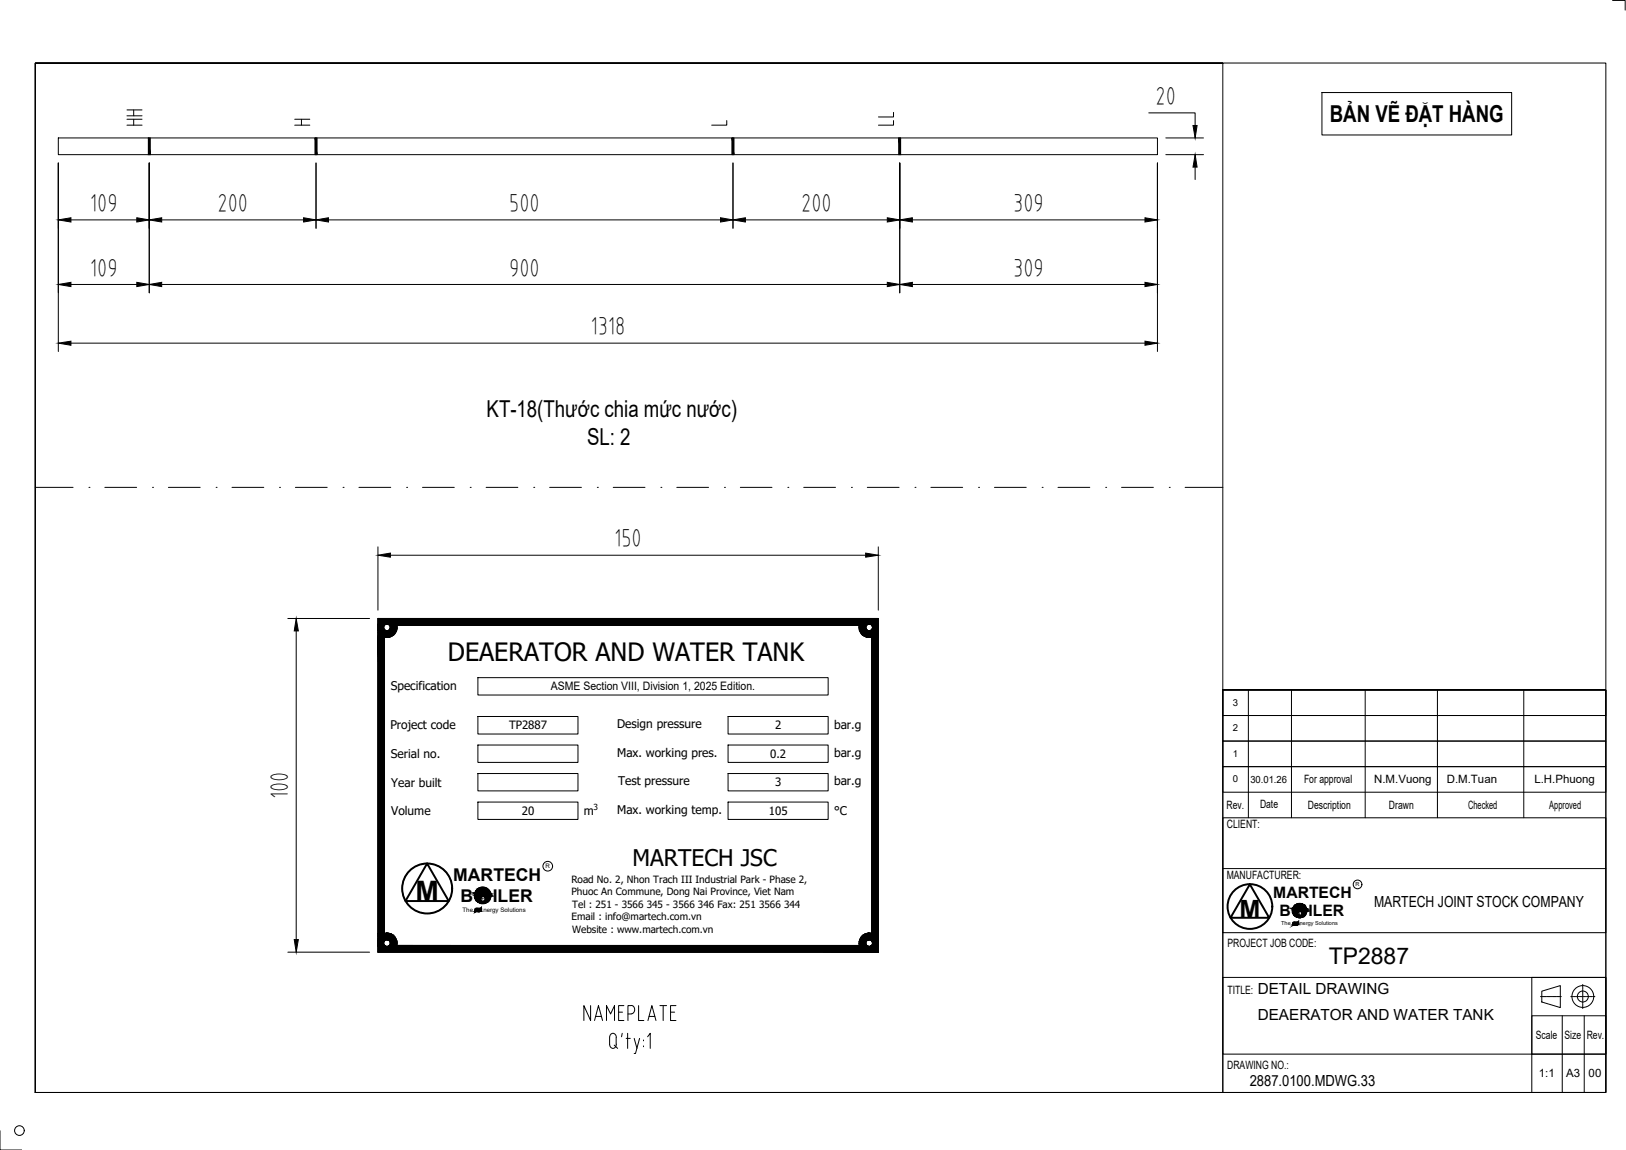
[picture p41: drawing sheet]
<svg xmlns="http://www.w3.org/2000/svg" width="420mm" height="297mm" viewBox="0 0 420 297" stroke-linecap="round" stroke-linejoin="round" font-family="sans-serif">
<defs><g id="words">
<text font-size="7.5" x="31.7" y="33.5">HH</text>
<text font-size="7.3" x="107.4" y="232.7">M</text>
<text font-size="6.6" x="225.8" y="33.5">LL</text>
<g font-size="6.5">
<text x="298.6" y="26.9">20</text>
<text x="23.2" y="54.5">109</text>
<text x="56.2" y="54.5">200</text>
<text x="131.6" y="54.5">500</text>
<text x="207.1" y="54.5">200</text>
<text x="261.8" y="54.5">309</text>
<text x="23.2" y="71.2">109</text>
<text x="131.6" y="71.2">900</text>
<text x="261.8" y="71.2">309</text>
<text x="152.6" y="86.4">1318</text>
<text x="158.7" y="141.1">150</text>
<text x="115.7" y="170.8">DEAERATOR AND WATER TANK</text>
<text x="74.3" y="206.4" transform="rotate(-90 74.3 206.4)">100</text>
<text x="320.3" y="237.1">M</text>
</g>
<g font-size="6">
<text x="343.6" y="31.5">BẢN VẼ ĐẶT HÀNG</text>
<text x="125.7" y="107.7">KT-18(Thước chia mức nước)</text>
<text x="151.7" y="115">SL: 2</text>
</g>
<g font-size="5.9">
<text x="163.4" y="223.8">MARTECH JSC</text>
<text x="343.4" y="248.9">TP2887</text>
</g>
<g font-size="4.5">
<text x="117.1" y="227.5">MARTECH</text>
<text x="119" y="232.9">B</text>
<text x="127.3" y="232.9">ILER</text>
</g>
<text font-size="4.4" x="74.8" y="33.5">H</text>
<g font-size="4.1">
<text x="329" y="231.8">MARTECH</text>
<text x="330.7" y="236.7">B</text>
<text x="338.1" y="236.7">ILER</text>
</g>
<g font-size="4">
<text x="182.7" y="33.5">L</text>
<text x="355" y="234.2">MARTECH JOINT STOCK COMPANY</text>
<text x="325" y="256.8">DETAIL DRAWING</text>
<text x="325" y="263.5">DEAERATOR AND WATER TANK</text>
<text x="322.9" y="280.4">2887.0100.MDWG.33</text>
</g>
<g font-size="3.1">
<text x="101" y="178.1">Specification</text>
<text x="100.9" y="188.2">Project code</text>
<text x="159.5" y="188.2">Design pressure</text>
<text x="215.5" y="188.2">bar.g</text>
<text x="101" y="195.8">Serial no.</text>
<text x="159.5" y="195.5">Max. working pres.</text>
<text x="215.5" y="195.5">bar.g</text>
<text x="101.1" y="203.2">Year built</text>
<text x="159.7" y="202.8">Test pressure</text>
<text x="215.5" y="202.9">bar.g</text>
<text x="101.1" y="210.6">Volume</text>
<text x="150.9" y="210.5">m</text>
<text x="159.5" y="210.3">Max. working temp.</text>
<text x="215.6" y="210.5">°C</text>
</g>
<g font-size="3">
<text x="142.3" y="178.3">ASME Section VIII, Division 1, 2025 Edition.</text>
<text x="131.5" y="188.4">TP2887</text>
<text x="200.3" y="188.4">2</text>
<text x="199" y="195.8">0.2</text>
<text x="200.3" y="203.1">3</text>
<text x="337" y="202.3">For approval</text>
<text x="355.1" y="202.2">N.M.Vuong</text>
<text x="373.8" y="202.2">D.M.Tuan</text>
<text x="396.5" y="202.2">L.H.Phuong</text>
<text x="316.9" y="208.9">Rev.</text>
<text x="325.6" y="208.8">Date</text>
<text x="337.9" y="208.9">Description</text>
<text x="358.9" y="208.9">Drawn</text>
<text x="379.3" y="208.9">Checked</text>
<text x="400.3" y="208.9">Approved</text>
<text x="134.8" y="210.5">20</text>
<text x="198.7" y="210.5">105</text>
<text x="317" y="213.9">CLIENT:</text>
<text x="317" y="227">MANUFACTURER:</text>
<text x="317.2" y="244.6">PROJECT JOB CODE:</text>
<text x="317.2" y="256.8">TITLE:</text>
<text x="396.9" y="268.3">Scale</text>
<text x="404.2" y="268.3">Size</text>
<text x="410" y="268.3">Rev.</text>
<text x="317.1" y="276.1">DRAWING NO.:</text>
<text x="397.6" y="278.1">1:1</text>
<text x="404.7" y="278.1">A3</text>
<text x="410.5" y="278.1">00</text>
</g>
<g font-size="2.6">
<text x="323.1" y="202.2">30.01.26</text>
<text x="147.7" y="228">Road No. 2, Nhon Trach III Industrial Park - Phase 2,</text>
<text x="147.7" y="231.3">Phuoc An Commune, Dong Nai Province, Viet Nam</text>
<text x="147.7" y="237.7">Email : info@martech.com.vn</text>
<text x="147.9" y="234.5">Tel : 251 - 3566 345 - 3566 346 Fax: 251 3566 344</text>
<text x="147.8" y="240.9">Website : www.martech.com.vn</text>
</g>
<g font-size="2.5">
<text x="318.6" y="182.3">3</text>
<text x="318.6" y="188.9">2</text>
<text x="318.6" y="195.5">1</text>
<text x="318.6" y="202.1">0</text>
</g>
<text font-size="2.2" x="153.4" y="209.2">3</text>
<g font-size="1.6">
<text x="141" y="224.3">R</text>
<text x="119.5" y="235.5">The</text>
<text x="124.9" y="235.5">nergy Solutions</text>
</g>
<g font-size="1.4">
<text x="350.3" y="229">R</text>
<text x="331.1" y="239">The</text>
<text x="335.9" y="239">nergy Solutions</text>
</g>
</g></defs>
<!-- layer: 0 -->
<g fill="#000" stroke="#000" stroke-width=".26">
<path d="M99.7 164.6h.6zM224.2 164.6h.6zM334 238.7l.2-.1zM334.1 239l-.1 .1zM334.1 238.9h.3zM334.4 238.5h.8zM334.1 238.5h.3zM334.4 238.9h.8zM334.3 238.4h.4zM334.3 238.8h.4zM335.2 238.8l.2-.1zM335.6 238.2l-.2 .2z"/>
<path d="M99.7 241h.6zM224.2 241h.6z"/>
<path d="M97.7 159.8l129.2 1.4v-1.4zM97.7 159.8l129.2 1.4h-129.2z"/>
<path d="M97.7 161.9l1.4 .2v-.2zM97.7 161.9l1.4 .2h-1.4z"/>
<path d="M97.7 162.1l1.4 .1zM97.7 162.1l1.4 .1z"/>
<path d="M97.7 162.2l1.5 .2-.1-.2zM97.7 162.2l1.5 .2h-1.5z"/>
<path d="M97.7 161.7l1.4 .2 .1-.2zM97.7 161.7l1.4 .2h-1.4z"/>
<path d="M97.7 162.4l1.6 .1zM97.7 162.4l1.6 .1z"/>
<path d="M97.7 161.6h1.6zM97.7 161.6l1.5 .1z"/>
<path d="M97.7 162.5l1.7 .1zM97.7 162.5l1.7 .1z"/>
<path d="M97.7 161.5h1.7zM97.7 161.5l1.6 .1z"/>
<path d="M97.7 162.6l1.8 .2zM97.7 162.6l1.8 .2z"/>
<path d="M97.7 164.6h1.7zM97.7 164.6h1.7z"/>
<path d="M97.7 164.6l1.7 76.5v-76.5zM97.7 164.6l1.7 76.5h-1.7z"/>
<path d="M97.7 161.4h1.8zM97.7 161.4l1.7 .1z"/>
<path d="M97.7 162.8h1.9zM97.7 162.8h1.9z"/>
<path d="M97.7 161.3h1.9zM97.7 161.3l1.8 .1z"/>
<path d="M97.7 162.8l2 .1zM97.7 162.8l2 .1z"/>
<path d="M97.7 161.2h2zM97.7 161.2l1.9 .1z"/>
<path d="M97.7 162.9h2.2zM97.7 162.9h2.2z"/>
<path d="M97.7 161.2h2.2zM97.7 161.2h2z"/>
<path d="M100.2 162.9h2.2zM100.2 162.9h2.2z"/>
<path d="M99.4 164.6h1.2zM99.4 164.6h.9z"/>
<path d="M97.7 164.5h3.1zM97.7 164.5l2.9 .1z"/>
<path d="M97.7 164.3l3.1 .2 .4-.2zM97.7 164.3l3.1 .2h-3.1z"/>
<path d="M97.7 164.1l3.5 .2 .4-.2zM97.7 164.1l3.5 .2h-3.5z"/>
<path d="M97.7 163.7l3.9 .4 .4-.4zM97.7 163.7l3.9 .4h-3.9z"/>
<path d="M97.7 163.3l4.3 .4 .2-.4zM97.7 163.3l4.3 .4h-4.3z"/>
<path d="M100.4 162.8l2 .1zM100.2 162.9h2.2z"/>
<path d="M100.2 162.9h2.2zM100.1 162.9h2.3z"/>
<path d="M97.7 162.9l4.5 .4 .2-.4zM97.7 162.9l4.5 .4h-4.5z"/>
<path d="M100.6 161.4l1.9 .1zM100.6 161.4l1.9 .1z"/>
<path d="M100.6 161.5l1.9 .1zM100.6 161.5l1.9 .1z"/>
<path d="M100.6 162.6l1.9 .2zM100.5 162.8h2z"/>
<path d="M100.5 162.8h2zM100.4 162.8h2z"/>
<path d="M100.7 161.6l1.8 .1zM100.7 161.6l1.8 .1z"/>
<path d="M100.8 161.7l1.8 .2-.1-.2zM100.8 161.7l1.8 .2h-1.8z"/>
<path d="M100.8 162.4l1.7 .1zM100.8 162.4l1.7 .1z"/>
<path d="M100.7 162.5h1.8zM100.7 162.5l1.8 .1h-1.9z"/>
<path d="M100.8 161.9l1.8 .1zM100.8 161.9l1.8 .1z"/>
<path d="M100.8 162l1.8 .1zM100.8 162l1.8 .1z"/>
<path d="M100.8 162.1l1.8 .1zM100.8 162.1l1.8 .1z"/>
<path d="M100.8 162.2l1.8 .2v-.2zM100.8 162.2l1.8 .2h-1.8z"/>
<path d="M100.8 162.4h1.8zM100.8 162.4h1.7z"/>
<path d="M222 161.9l1.7 .1zM222 161.9l1.7 .1z"/>
<path d="M222 162l1.7 .1zM222 162l1.7 .1z"/>
<path d="M222 162.1l1.7 .1zM222 162.1l1.7 .1z"/>
<path d="M222 162.2l1.8 .2-.1-.2zM222 162.2l1.8 .2h-1.8z"/>
<path d="M222 161.7l1.7 .2 .1-.2zM222 161.7l1.7 .2h-1.7z"/>
<path d="M222 162.4h1.8zM222 162.4h1.8z"/>
<path d="M222 162.4l1.9 .1zM222 162.4l1.9 .1z"/>
<path d="M222 161.6h1.9zM222 161.6l1.8 .1z"/>
<path d="M222 162.5l1.9 .1zM222 162.5l1.9 .1z"/>
<path d="M222.1 161.5h1.8zM222.1 161.5l1.8 .1h-1.9z"/>
<path d="M222.1 162.6l2 .2zM222.1 162.6l2 .2z"/>
<path d="M222.1 161.4h1.9zM222.1 161.4l1.8 .1z"/>
<path d="M100.5 161.4h123.6zM100.5 161.4h123.5z"/>
<path d="M222.1 162.8h2.1zM222.1 162.8h2.1z"/>
<path d="M100.4 161.3h123.8zM100.4 161.3l123.7 .1z"/>
<path d="M222.1 162.8l2.2 .1zM222.1 162.8l2.2 .1z"/>
<path d="M100.2 161.2h124.2zM100.2 161.2l124 .1z"/>
<path d="M222.1 162.9h2.3zM222.1 162.9h2.3z"/>
<path d="M222.1 162.9h2.4zM222.1 162.9h2.4z"/>
<path d="M100.1 161.2h124.4zM100.1 161.2h124.3z"/>
<path d="M224 164.6h1.2zM224 164.6h.8z"/>
<path d="M224.7 161.2h2.2zM224.7 161.2h2.2z"/>
<path d="M224.8 161.2l2.1 .1zM224.8 161.2l2.1 .1z"/>
<path d="M225 161.3l1.9 .1zM225 161.3l1.9 .1z"/>
<path d="M225.1 161.4l1.8 .1zM225.1 161.4l1.8 .1z"/>
<path d="M225.2 161.5l1.7 .1zM225.2 161.5l1.7 .1z"/>
<path d="M225.3 161.6l1.6 .1zM225.3 161.6l1.6 .1z"/>
<path d="M225.4 161.7l1.5 .2v-.2zM225.4 161.7l1.5 .2h-1.5z"/>
<path d="M225.4 161.9l1.5 .2v-.2zM225.4 161.9l1.5 .2h-1.4z"/>
<path d="M225.5 162.1l1.4 .1zM225.5 162.1l1.4 .1h-1.5z"/>
<path d="M225.4 162.2l1.5 .2v-.2zM225.4 162.2l1.5 .2h-1.5z"/>
<path d="M225.4 162.4l1.5 .1zM225.4 162.4l1.5 .1h-1.6z"/>
<path d="M225.3 162.5l1.6 .1zM225.3 162.5l1.6 .1h-1.7z"/>
<path d="M225.2 162.6l1.7 .2zM225.2 162.6l1.7 .2h-1.8z"/>
<path d="M225.1 162.8h1.8zM225 162.8h1.9z"/>
<path d="M225 162.8l1.9 .1zM224.8 162.9h2.1z"/>
<path d="M224.8 162.9h2.1zM224.7 162.9h2.2z"/>
<path d="M222.2 162.9l4.7 .4v-.4zM222.2 162.9l4.7 .4h-4.6z"/>
<path d="M222.3 163.3l4.6 .4v-.4zM222.3 163.3l4.6 .4h-4.3z"/>
<path d="M222.6 163.7l4.3 .4v-.4zM222.6 163.7l4.3 .4h-4z"/>
<path d="M222.9 164.1l4 .2v-.2zM222.9 164.1l4 .2h-3.5z"/>
<path d="M223.4 164.3l3.5 .2v-.2zM223.4 164.3l3.5 .2h-3.1z"/>
<path d="M223.8 164.5l3.1 .1zM223.8 164.5l3.1 .1z"/>
<path d="M225.2 164.6h1.7zM225.2 164.6h1.7z"/>
<path d="M225.2 164.6l1.7 76.5v-76.5zM225.2 164.6l1.7 76.5h-1.7z"/>
<path d="M334.1 238.5h.3zM334.1 238.5h.3z"/>
<path d="M334.1 238.9h.3zM334.1 238.9h.3z"/>
<path d="M334.4 238.5h.8zM334.4 238.5h.8z"/>
<path d="M334.4 238.5l.7 .1zM334.9 238.6h.2z"/>
<path d="M334.4 238.9h.8zM334.4 238.9h.8z"/>
<path d="M334.4 238.9l.7 .1zM334.9 239h.2z"/>
<path d="M334.3 238.4h.5zM334.3 238.4h.5z"/>
<path d="M334.3 238.4h.7zM334.3 238.4h.7z"/>
<path d="M334.3 238.8h.5zM334.3 238.8h.5z"/>
<path d="M334.3 238.8h.7zM334.3 238.8h.7z"/>
<path d="M334.2 238.5h1.1zM334.1 238.5h1.1z"/>
<path d="M334.2 238.9h1.1zM334.2 238.9h1z"/>
<path d="M334.3 238.4h1.1zM334.2 238.5h1.1z"/>
<path d="M335.2 238.8h.2zM335 238.8h.4z"/>
<path d="M334.3 238.8h1.1zM334.2 238.9h1.1z"/>
<path d="M335.2 238.4h.2zM335 238.4h.4z"/>
<path d="M335.6 238.6l-.1 .1zM335.4 238.7l.2-.1z"/>
<path d="M97.7 243.4l1.4 .2v-.2zM97.7 243.4l1.4 .2h-1.4z"/>
<path d="M97.7 243.6l1.4 .2v-.2zM97.7 243.6l1.4 .2h-1.4z"/>
<path d="M97.7 243.8l1.5 .1zM97.7 243.8l1.5 .1z"/>
<path d="M97.7 243.3h1.5zM97.7 243.3l1.4 .1z"/>
<path d="M97.7 243.9l1.6 .2-.1-.2zM97.7 243.9l1.6 .2h-1.6z"/>
<path d="M97.7 243.1l1.5 .2 .1-.2zM97.7 243.1l1.5 .2h-1.5z"/>
<path d="M97.7 244.1l1.7 .1zM97.7 244.1l1.7 .1z"/>
<path d="M97.7 243h1.7zM97.7 243l1.6 .1z"/>
<path d="M97.7 244.2l1.8 .1zM97.7 244.2l1.8 .1z"/>
<path d="M97.7 242.9h1.8zM97.7 242.9l1.7 .1z"/>
<path d="M97.7 244.3l1.9 .1zM97.7 244.3l1.9 .1z"/>
<path d="M97.7 242.9h1.9zM97.7 242.9h1.8z"/>
<path d="M97.7 244.4h2zM97.7 244.4h2z"/>
<path d="M97.7 242.8h2zM97.7 242.8h2.2z"/>
<path d="M97.7 242.8h2zM97.7 242.8l1.9 .1z"/>
<path d="M97.7 244.4l2.2 .1zM97.7 244.4l2.2 .1z"/>
<path d="M100.2 242.8h2.2zM100.2 242.8h2.2z"/>
<path d="M99.7 241l.9 .1zM99.4 241.1h1.2z"/>
<path d="M97.7 241.1l3.1 .1zM97.7 241.1l3.1 .1z"/>
<path d="M100.6 244.2h1.9zM100.6 244.2h1.9z"/>
<path d="M97.7 241.2l3.5 .1-.4-.1zM97.7 241.2l3.5 .1h-3.5z"/>
<path d="M97.7 241.3l3.9 .3-.4-.3zM97.7 241.3l3.9 .3h-3.9z"/>
<path d="M97.7 241.6l4.3 .4-.4-.4zM97.7 241.6l4.3 .4h-4.3z"/>
<path d="M97.7 242l4.5 .3-.2-.3zM97.7 242l4.5 .3h-4.5z"/>
<path d="M97.7 242.3l4.7 .5-.2-.5zM97.7 242.3l4.7 .5h-4.7z"/>
<path d="M100.1 242.8h2.3zM100.1 242.8h2.3z"/>
<path d="M100.2 242.8l2.2 .1zM100.2 242.8l2.2 .1z"/>
<path d="M100.4 242.9h2.1zM100.4 242.9h2.1z"/>
<path d="M100.5 242.9l2 .1zM100.5 242.9l2 .1z"/>
<path d="M100.6 243l1.9 .1zM100.6 243l1.9 .1z"/>
<path d="M100.7 243.1l1.8 .1zM100.7 243.1l1.8 .1z"/>
<path d="M100.8 243.2l1.8 .1zM100.8 243.2l1.8 .1z"/>
<path d="M100.8 243.9l1.7 .2v-.2zM100.8 243.9l1.7 .2h-1.8z"/>
<path d="M100.7 244.1h1.8zM100.7 244.1l1.8 .1h-1.9z"/>
<path d="M100.8 243.3l1.8 .1zM100.8 243.3l1.8 .1z"/>
<path d="M100.8 243.4l1.8 .2v-.2zM100.8 243.4l1.8 .2h-1.8z"/>
<path d="M100.8 243.6l1.8 .1zM100.8 243.6l1.8 .1z"/>
<path d="M100.8 243.7l1.8 .1zM100.8 243.7l1.8 .1z"/>
<path d="M100.8 243.8h1.8zM100.8 243.8l1.7 .1h-1.7z"/>
<path d="M222 243.4l1.7 .2v-.2zM222 243.4l1.7 .2h-1.7z"/>
<path d="M222 243.6l1.7 .1zM222 243.6l1.7 .1z"/>
<path d="M222 243.7l1.7 .1zM222 243.7l1.7 .1z"/>
<path d="M222 243.8l1.8 .1zM222 243.8l1.8 .1z"/>
<path d="M222 243.3h1.8zM222 243.3l1.7 .1z"/>
<path d="M222 243.9l1.9 .2-.1-.2zM222 243.9l1.9 .2h-1.9z"/>
<path d="M222 243.2h1.8zM222 243.2l1.8 .1z"/>
<path d="M222 243.1h1.9zM222 243.1l1.8 .1z"/>
<path d="M222 244.1l1.9 .1zM222 244.1l1.9 .1z"/>
<path d="M222.1 243h1.8zM222.1 243l1.8 .1h-1.9z"/>
<path d="M222.1 244.2h1.9zM222.1 244.2h1.9z"/>
<path d="M100.6 244.2l123.5 .1zM100.5 244.3h123.6z"/>
<path d="M222.1 242.9h2zM222.1 242.9l1.8 .1z"/>
<path d="M100.5 244.3l123.7 .1zM100.4 244.4h123.8z"/>
<path d="M222.1 242.9h2.1zM222.1 242.9h2z"/>
<path d="M100.4 244.4h124zM100.2 244.4h124.2z"/>
<path d="M222.1 242.8h2.2zM222.1 242.8h2.3z"/>
<path d="M222.1 242.8h2.2zM222.1 242.8l2.1 .1z"/>
<path d="M100.2 244.4l124.3 .1zM100.1 244.5h124.4z"/>
<path d="M222.2 242.8h2.3zM222.1 242.8h2.3z"/>
<path d="M224.2 241l1 .1zM224 241.1h1.2z"/>
<path d="M224 241.1l2.9 .1zM223.8 241.2h3.1z"/>
<path d="M223.8 241.2l3.1 .1v-.1zM223.4 241.3l.4-.1 3.1 .1z"/>
<path d="M223.4 241.3l3.5 .3v-.3zM222.9 241.6l.5-.3 3.5 .3z"/>
<path d="M222.9 241.6l4 .4v-.4zM222.9 241.6l4 .4h-4.3z"/>
<path d="M222.6 242l4.3 .3v-.3zM222.6 242l4.3 .3h-4.6z"/>
<path d="M222.3 242.3l4.6 .5v-.5zM222.3 242.3l4.6 .5h-4.7z"/>
<path d="M224.7 242.8h2.2zM224.7 242.8h2.2z"/>
<path d="M224.8 242.8l2.1 .1zM224.8 242.8l2.1 .1z"/>
<path d="M225 242.9h1.9zM225 242.9h1.9z"/>
<path d="M225.1 242.9l1.8 .1zM225.1 242.9l1.8 .1z"/>
<path d="M225.2 243l1.7 .1zM225.2 243l1.7 .1z"/>
<path d="M225.3 243.1l1.6 .2v-.2zM225.3 243.1l1.6 .2h-1.5z"/>
<path d="M225.4 243.3l1.5 .1zM225.4 243.3l1.5 .1z"/>
<path d="M225.4 243.4l1.5 .2v-.2zM225.4 243.4l1.5 .2h-1.4z"/>
<path d="M225.5 243.6l1.4 .2v-.2zM225.5 243.6l1.4 .2h-1.5z"/>
<path d="M225.4 243.8l1.5 .1zM225.4 243.8l1.5 .1h-1.5z"/>
<path d="M225.4 243.9l1.5 .2v-.2zM225.4 243.9l1.5 .2h-1.6z"/>
<path d="M225.3 244.1l1.6 .1zM225.3 244.1l1.6 .1h-1.7z"/>
<path d="M225.2 244.2l1.7 .1zM225.2 244.2l1.7 .1z"/>
<path d="M225.1 244.3l1.8 .1zM225 244.4h1.9z"/>
<path d="M225 244.4h1.9zM224.8 244.4h2.1z"/>
<path d="M224.8 244.4l2.1 .1zM224.7 244.5h2.2z"/>
<path d="M97.7 244.5l129.2 1.4v-1.4zM97.7 244.5l129.2 1.4h-129.2z"/>
</g>
<!-- layer: MARTECH-TP-PRIMARY -->
<g fill="none" stroke="#000" stroke-width=".26">
<path d="M97.7 159.8h129.2v86.1h-129.2zM99.4 164.6v76.5M99.4 164.6a2.55 2.55 0 0 0 3.1-3.2l119.6 .1a2.59 2.59 0 0 0 3.1 3.1v76.5a2.6 2.6 0 0 0-3.1 3.1h-119.6a2.55 2.55 0 0 0-3.1-3.1M123.5 175h90.5v4.5h-90.5zM123.5 185.1h25.9v4.5h-25.9zM123.5 192.4h25.9v4.5h-25.9zM123.5 199.8h25.9v4.5h-25.9zM188.1 185.1h25.9v4.5h-25.9zM188.1 192.4h25.9v4.5h-25.9zM188.1 199.8h25.9v4.5h-25.9zM123.5 207.2h25.9v4.5h-25.9zM188.1 207.2h25.9v4.5h-25.9z"/>
<circle cx="100" cy="162.1" r=".87"/>
<circle cx="224.6" cy="162.1" r=".87"/>
<circle cx="100" cy="243.6" r=".87"/>
<circle cx="224.6" cy="243.6" r=".87"/>
</g>
<!-- layer: 0 -->
<g fill="none" stroke="#000" stroke-width=".26">
<path d="M9.1 16.3h405.9v265.9h-405.9h306.9v-265.9h-306.9v265.9zM416.7 .1h3.2v2.5M341.6 23.9h49v11h-49zM97.7 159.8h129.2v86.1h-129.2zM316 178.2v6.6h99v-6.6h-99h99v104h-99zM322.6 178.2v33M333.7 178.2v33M352.8 178.2v33M371.4 178.2v33M393.7 178.2v33M316 184.8h99v6.6h-99zM316 191.4h99v6.6h-99z"/>
<path d="M316 198h99v6.6h-99zM316 211.2h99v29.7h-99zM316 224.4h99M334 239.1l.3-.3h.7l.6-.2-.5 .4zM334.1 238.2l1.1-.1 .4-.2-.3 .3h-.9l-.4 .2zM334.1 238.5l1.1-.1 .4-.2-.3 .3h-.9l-.4 .2zM152.6 259.7v3.9l-1.7-3.9v3.9M161.2 259.7h-1.3v3.9h1.3M163.1 259.7h-.8v3.9M163.1 259.7a1.11 1.11 0 0 1 .9 1.1 1.11 1.11 0 0 1-.9 1.1h-.8M165 259.7v3.9h1.4M170.5 259.7h1.8"/>
<path d="M171.4 259.7v3.9M174.7 259.7h-1.4v3.9h1.4M316 252.5h99v19.8h-99zM395.8 252.5h19.2v29.7h-19.2zM398.4 256l4.8-1.4v5.7l-4.8-1.5zM153.6 263.6l1-3.9 1.1 3.9M153.9 262.5h1.5M156.7 263.6v-3.9l1.1 2.2 1-2.2v3.9M157.5 268a.89 .89 0 0 1 .9-1.1 .89 .89 0 0 1 .9 1.1M157.5 268v1.7a.89 .89 0 0 0 .9 1.1 .89 .89 0 0 0 .9-1.1l-.1-1.7M158.7 269.9l.9 .9M159.9 261.4h1"/>
<path d="M160.8 266.9l-.2 .9M161.8 268.2h1.1M162.2 266.9v3.9M163.9 268.2l.7 2.6M165.3 268.2l-1.1 3.9h-.3M166.3 268.6v.2M166.3 270.2v.2M167.3 267.8l.7-.9v3.9M167.4 263.6l1-3.9 1.1 3.9M167.7 262.5h1.5M173.3 261.4h1M395.8 262.4h19.2v9.9h-19.2z"/>
<path d="M403.7 262.4v19.8M409.4 262.4v19.8M0 292.1v4.9h5.6"/>
<circle cx="110.4" cy="229.5" r="6.5"/>
<circle cx="334.4" cy="234.7" r=".19"/>
<circle cx="334.4" cy="235.2" r=".19"/>
<circle cx="334.6" cy="235.6" r=".19"/>
<circle cx="334.8" cy="235.2" r=".19"/>
<circle cx="334.8" cy="234.7" r=".19"/>
<circle cx="334.9" cy="236.1" r=".19"/>
<circle cx="335" cy="235.6" r=".19"/>
<circle cx="335.2" cy="234.7" r=".19"/>
<circle cx="335.2" cy="235.2" r=".19"/>
<circle cx="335.6" cy="235.2" r=".19"/>
<circle cx="335.6" cy="234.7" r=".19"/>
<circle cx="335.9" cy="235.2" r="1.84"/>
<circle cx="335.9" cy="236" r=".61"/>
<circle cx="336.1" cy="235.2" r=".19"/>
<circle cx="336.1" cy="234.7" r=".19"/>
<circle cx="336.5" cy="235.2" r=".19"/>
<circle cx="336.5" cy="234.7" r=".19"/>
<circle cx="337" cy="234.7" r=".19"/>
<circle cx="337" cy="235.2" r=".19"/>
<circle cx="337.4" cy="234.7" r=".19"/>
<circle cx="337.4" cy="235.2" r=".19"/>
<circle cx="350.8" cy="228.4" r="1.12"/>
<circle cx="409" cy="257.4" r="2.82"/>
<circle cx="409" cy="257.4" r="1.42"/>
<circle cx="5" cy="292" r="1.25"/>
</g>
<!-- layer: TEXT -->
<g fill="none" stroke="#000" stroke-width=".51">
<path d="M110.4 223l5.6 9.7h-11.2z"/>
<circle cx="110.4" cy="229.5" r="6.5"/>
<circle cx="124.7" cy="231.3" r="2.05"/>
<circle cx="124.8" cy="232.2" r=".7"/>
</g>
<g fill="none" stroke="#000" stroke-width=".26">
<path d="M122.8 234.6h1.3l.4-.3-.4 .3h-1l-.4 .3zM122.8 235l1.3-.1 .4-.3-.4 .4h-1l-.4 .2zM123.3 231.3h.1M123.3 230.8h.1M123.5 231.8h.1M123.7 231.3h.1M123.7 230.8h.1M123.9 232.3h.1M124 231.8h.1M124.2 231.3h.1M124.2 230.8h.1M124.7 231.3h.1"/>
<path d="M124.7 230.8h.1M125.2 231.3h.1M125.2 230.8h.1M125.5 232.2h.1M125.7 231.3h.1M125.7 230.8h.1M126.2 231.3h.1M126.2 230.8h.1M126.7 230.8h.1M126.7 231.3h.1M126.8 231.3h.1"/>
<circle cx="123.1" cy="230.8" r=".19"/>
<circle cx="123.1" cy="231.3" r=".19"/>
<circle cx="123.3" cy="231.8" r=".19"/>
<circle cx="123.5" cy="230.8" r=".19"/>
<circle cx="123.5" cy="231.3" r=".19"/>
<circle cx="123.7" cy="232.3" r=".19"/>
<circle cx="123.8" cy="231.8" r=".19"/>
<circle cx="124.1" cy="230.8" r=".19"/>
<circle cx="124.1" cy="231.3" r=".19"/>
<circle cx="124.5" cy="230.8" r=".19"/>
<circle cx="124.5" cy="231.3" r=".19"/>
<circle cx="124.7" cy="231.3" r="2.05"/>
<circle cx="124.8" cy="232.2" r=".7"/>
<circle cx="125" cy="230.8" r=".19"/>
<circle cx="125" cy="231.3" r=".19"/>
<circle cx="125.5" cy="230.8" r=".19"/>
<circle cx="125.5" cy="231.3" r=".19"/>
<circle cx="126" cy="230.8" r=".19"/>
<circle cx="126" cy="231.3" r=".19"/>
<circle cx="126.5" cy="231.3" r=".19"/>
<circle cx="126.5" cy="230.8" r=".19"/>
<circle cx="141.5" cy="223.7" r="1.25"/>
</g>
<g fill="#000" stroke="#000" stroke-width=".26">
<path d="M122.8 235.5l-.1 .2zM122.8 235.4h.3zM122.8 230.7h.1zM123.1 235h.9zM122.8 235h.3zM123.1 235.4h.9zM123 234.9h.5zM123 235.3h.5zM123.2 230.7h.2zM123.7 232.5h.4zM123.7 231.4h.2zM124.3 233.3h.9z"/>
<path d="M124.1 235.3l.1-.1zM124.5 234.6l-.2 .2zM124.4 229.2h.6zM124.7 230.9h.1zM124.9 232.9h1.1zM125.2 231.2h.1zM125.6 230.9h.2zM125.6 231.2h.2zM126.6 231h.1z"/>
<path d="M122.7 231h.3zM122.7 231h.3z"/>
<path d="M122.7 231.1h.3zM122.7 231.1h.3z"/>
<path d="M122.7 231.2h.2zM122.7 231.2h.2z"/>
<path d="M122.7 231.5h.3zM122.7 231.5h.3z"/>
<path d="M122.8 235.1l-.1 .1zM122.8 235.1l-.1 .1z"/>
<path d="M122.7 230.7h.2zM122.7 230.7h.2z"/>
<path d="M122.7 231.9h.4zM122.7 231.9h.4z"/>
<path d="M122.8 230.6h.2zM122.8 230.6h.2z"/>
<path d="M122.8 235h.3zM122.8 235h.3z"/>
<path d="M122.8 235.4h.3zM122.8 235.4h.3z"/>
<path d="M122.7 230.8h.2zM122.7 230.8h.2z"/>
<path d="M122.7 230.8l.2 .1zM122.7 230.8l.2 .1z"/>
<path d="M122.7 231.3h.2zM122.7 231.3h.2z"/>
<path d="M122.7 231.3h.2zM122.7 231.3h.2z"/>
<path d="M122.8 230.7h.1zM122.8 230.7h.1z"/>
<path d="M122.7 230.7h.2zM122.7 230.7h.2z"/>
<path d="M122.7 230.7h.2zM122.7 230.7l.2 .1z"/>
<path d="M122.7 230.9h.2zM122.7 230.9h.2z"/>
<path d="M122.7 230.9h.2zM122.7 230.9h.2z"/>
<path d="M122.7 230.9l.2 .1zM122.7 230.9l.2 .1z"/>
<path d="M122.7 231.2h.2zM122.7 231.2h.2z"/>
<path d="M122.7 231.2h.2zM122.7 231.2l.2 .1z"/>
<path d="M122.7 231.3l.2 .1zM122.7 231.3l.2 .1z"/>
<path d="M122.7 231.4h.2zM122.7 231.4h.2z"/>
<path d="M122.9 232.2h.6zM122.9 232.2h.6z"/>
<path d="M122.9 232.3h.6zM122.9 232.3h.6z"/>
<path d="M122.7 231.1h.2zM122.7 231.1h.3z"/>
<path d="M122.7 231.1h.2zM122.7 231.1l.2 .1z"/>
<path d="M122.7 231.4h.2zM122.7 231.4h.2z"/>
<path d="M122.7 231.4l.3 .1zM122.7 231.4l.3 .1z"/>
<path d="M122.8 230.6h.2zM122.8 230.6h.2z"/>
<path d="M122.8 230.6h.2zM122.8 230.6l.1 .1z"/>
<path d="M122.7 231h.3zM122.7 231h.3z"/>
<path d="M122.7 231h.3zM122.7 231h.3z"/>
<path d="M122.8 230.6h.2zM122.8 230.6h.3z"/>
<path d="M122.7 231.1h.3zM122.7 231.1h.3zM122.7 231.1h.3zM122.7 231.1h.4z"/>
<path d="M122.7 231.1h.3zM122.7 231.1h.3z"/>
<path d="M122.7 231.5h.3zM122.7 231.5h.3z"/>
<path d="M122.7 231h.4zM122.7 231h.4z"/>
<path d="M122.7 231.5h.4zM122.7 231.5h.4z"/>
<path d="M123.1 230.6h.4zM123.1 230.6h.4z"/>
<path d="M123.1 231h.4zM123.1 231h.4z"/>
<path d="M123.1 231.1h.4zM123.1 231.1h.4z"/>
<path d="M123.1 231.5h.4zM123.1 231.5h.4z"/>
<path d="M122.7 231.7l.4 .1zM122.7 231.7l.4 .1z"/>
<path d="M122.7 231.8h.4zM122.7 231.8h.4z"/>
<path d="M122.7 231.8h.4zM122.7 231.8h.4z"/>
<path d="M122.7 231.8l.4 .1zM122.7 231.8l.4 .1z"/>
<path d="M122.7 231.9h.4zM122.7 231.9h.4z"/>
<path d="M123.1 235h.9zM123.1 235h.9z"/>
<path d="M123.1 235l.8 .1zM123.6 235.1h.3z"/>
<path d="M123.1 235.4h.9zM123.1 235.4h.9z"/>
<path d="M123.1 235.4l.8 .1zM123.6 235.5h.3z"/>
<path d="M122.7 231.7h.4zM122.7 231.7h.4z"/>
<path d="M122.7 231.7h.4zM122.7 231.7h.4z"/>
<path d="M122.8 231.9h.3zM122.8 231.9h.3z"/>
<path d="M122.8 231.9l.3 .1zM122.8 231.9l.3 .1z"/>
<path d="M123.2 230.7h.2zM123.2 230.7h.2z"/>
<path d="M123.2 231h.2zM123.2 231h.2z"/>
<path d="M123.2 231.4h.2zM123.2 231.4h.2z"/>
<path d="M122.7 231.6h.5zM122.7 231.6h.5z"/>
<path d="M122.7 231.6h.5zM122.7 231.6l.4 .1z"/>
<path d="M122.8 232h.4zM122.8 232h.4z"/>
<path d="M122.8 232h.4zM122.8 232h.4z"/>
<path d="M123.2 230.9h.2zM123.2 230.9h.2z"/>
<path d="M123.2 231.2h.2zM123.2 231.2h.2z"/>
<path d="M122.7 231.6h.5zM122.7 231.6h.6z"/>
<path d="M122.7 231.6h.6zM122.7 231.6h.6z"/>
<path d="M122.8 232h.5zM122.8 232h.5z"/>
<path d="M123.3 231.6h.4zM123.3 231.6h.4z"/>
<path d="M123.3 232h.4zM123.3 232h.4z"/>
<path d="M122.8 232h.5zM122.8 232h.5z"/>
<path d="M123.2 230.7h.2zM123.2 230.7h.2z"/>
<path d="M123.2 230.9h.2zM123.2 230.9h.2z"/>
<path d="M123.2 231.2l.2 .1zM123.2 231.2l.2 .1z"/>
<path d="M123.2 231.3l.2 .1zM123.2 231.3l.2 .1z"/>
<path d="M123.4 231.6h.3zM123.4 231.6h.3z"/>
<path d="M123.4 232h.3zM123.4 232h.3z"/>
<path d="M123.2 230.7h.2zM123.2 230.7h.2z"/>
<path d="M123.2 230.7h.2zM123.2 230.7h.2z"/>
<path d="M123.2 230.7h.2zM123.2 230.7h.2z"/>
<path d="M123.2 230.9l.2 .1zM123.2 230.9l.2 .1z"/>
<path d="M123.2 231.1h.2zM123.2 231.1h.2z"/>
<path d="M123.2 231.1l.2 .1zM123.2 231.1l.2 .1z"/>
<path d="M123.2 231.2h.2zM123.2 231.2h.2z"/>
<path d="M123.2 231.2h.2zM123.2 231.2h.2z"/>
<path d="M123.2 231.4h.2zM123.2 231.4h.2z"/>
<path d="M123.2 231.4h.2zM123.2 231.4h.2z"/>
<path d="M123.2 231.4h.2zM123.2 231.4h.2z"/>
<path d="M123.2 231.4l.2 .1zM123.2 231.4l.2 .1z"/>
<path d="M123.4 231.7h.3zM123.4 231.7h.3z"/>
<path d="M123.4 232h.3zM123.4 232h.3zM123.4 232h.3zM123.4 232h.3z"/>
<path d="M123.1 230.6h.3zM123.1 230.6h.4z"/>
<path d="M123.1 230.6l.3 .1zM123.1 230.6l.3 .1z"/>
<path d="M123.2 231h.2zM123.2 231h.2z"/>
<path d="M123.2 231h.2zM123.1 231h.3z"/>
<path d="M123.1 231h.4zM123.1 231h.4z"/>
<path d="M123.1 231.1h.3zM123.1 231.1h.4z"/>
<path d="M123.1 231.1h.3zM123.1 231.1h.3z"/>
<path d="M123.2 231.5h.2zM123.1 231.5h.3z"/>
<path d="M123.4 231.7h.2zM123.4 231.7h.2zM123.4 231.7h.2zM123.4 231.7h.2z"/>
<path d="M123.4 231.9h.2zM123.4 231.9h.2z"/>
<path d="M123.4 231.9h.2zM123.4 231.9h.2z"/>
<path d="M123.1 230.6h.4zM123.1 230.6h.4z"/>
<path d="M123.1 230.6h.4zM123.1 230.6h.4z"/>
<path d="M123.1 231h.4zM123.1 231h.4z"/>
<path d="M123.1 231.1h.4zM123.1 231.1h.4z"/>
<path d="M123.1 231.1h.4zM123.1 231.1h.4z"/>
<path d="M123.1 231.5h.4zM123.1 231.5h.4z"/>
<path d="M123.1 231.5h.4zM123.1 231.5h.4z"/>
<path d="M122.9 232.3h.6zM122.9 232.3h.6z"/>
<path d="M122.9 232.3l.6 .1zM122.9 232.3l.6 .1z"/>
<path d="M123 232.4h.5zM123 232.4h.5z"/>
<path d="M123.1 231h.4zM123.1 231h.4z"/>
<path d="M123.1 231h.5zM123.1 231h.5z"/>
<path d="M123.1 231.5h.4zM123.1 231.5h.4z"/>
<path d="M123.1 231.5h.5zM123.1 231.5h.5z"/>
<path d="M122.9 232.2h.6zM122.9 232.2h.6z"/>
<path d="M122.9 232.2h.6zM122.9 232.2l.6 .1z"/>
<path d="M123 232.4h.5zM123 232.4h.5z"/>
<path d="M123 234.9h.5zM123 234.9h.5z"/>
<path d="M123 234.9h.8zM123 234.9h.8z"/>
<path d="M123 235.3h.5zM123 235.3h.5z"/>
<path d="M123 235.3l.8 .1zM123 235.3l.8 .1z"/>
<path d="M123.1 230.6h.5zM123.1 230.6h.4z"/>
<path d="M123.1 231.1h.5zM123.1 231.1h.4z"/>
<path d="M122.9 232.1h.7zM122.9 232.1h.7z"/>
<path d="M122.9 232.1h.7zM122.9 232.1l.6 .1z"/>
<path d="M123 232.4h.6zM123 232.4h.6z"/>
<path d="M123 232.4l.6 .1zM123 232.4l.6 .1z"/>
<path d="M123.6 230.6h.4zM123.6 230.6h.4z"/>
<path d="M123.6 231h.4zM123.6 231h.4z"/>
<path d="M123.6 231.5h.4zM123.6 231.5h.4z"/>
<path d="M123.4 231.7h.2zM123.4 231.7h.2z"/>
<path d="M123.4 231.7l.2 .1zM123.4 231.7l.2 .1z"/>
<path d="M123.5 231.9h.1zM123.5 231.9h.1z"/>
<path d="M123.4 231.9l.2 .1zM123.4 231.9l.2 .1z"/>
<path d="M123.4 232h.3zM123.4 232h.3z"/>
<path d="M122.9 232.1h.7zM122.9 232.1h.8z"/>
<path d="M122.9 232.1h.7zM122.9 232.1h.7z"/>
<path d="M123 232.5h.6zM123 232.5h.6z"/>
<path d="M123.7 230.7h.2zM123.7 230.7h.2z"/>
<path d="M123.7 231h.2zM123.7 231h.2z"/>
<path d="M123.7 231.1h.2zM123.7 231.1h.2z"/>
<path d="M123.4 231.6l.3 .1zM123.4 231.6l.3 .1z"/>
<path d="M123.4 231.7h.3zM123.4 231.7h.2z"/>
<path d="M123.4 232h.3zM123.4 232h.3z"/>
<path d="M122.9 232.1h.8zM122.9 232.1h.8z"/>
<path d="M123.1 232.5h.6zM123.1 232.5h.6z"/>
<path d="M123.7 230.9h.2zM123.7 230.9h.2z"/>
<path d="M123.7 231.2h.2zM123.7 231.2h.2z"/>
<path d="M123.4 231.6h.3zM123.4 231.6h.3z"/>
<path d="M123.4 232h.3zM123.3 232h.4z"/>
<path d="M123.7 232.5h.4zM123.7 232.5h.4z"/>
<path d="M123.1 232.5h.6zM123.1 232.5h.6z"/>
<path d="M123.3 231.6h.4zM123.3 231.6h.5z"/>
<path d="M123.3 231.6h.4zM123.3 231.6h.4z"/>
<path d="M123.8 232h.3zM123.8 232h.3z"/>
<path d="M123.3 232h.5zM123.3 232h.5z"/>
<path d="M123.7 230.7h.2zM123.7 230.7h.2z"/>
<path d="M123.7 230.7h.2zM123.7 230.7h.2z"/>
<path d="M123.7 230.7h.2zM123.7 230.7h.2z"/>
<path d="M123.7 230.7h.2zM123.7 230.7h.2z"/>
<path d="M123.7 230.9h.2zM123.7 230.9h.2z"/>
<path d="M123.7 230.9l.2 .1zM123.7 230.9l.2 .1z"/>
<path d="M123.7 231.2h.2zM123.7 231.2h.2z"/>
<path d="M123.7 231.2h.2zM123.7 231.2h.2z"/>
<path d="M123.7 231.3l.2 .1zM123.7 231.3l.2 .1z"/>
<path d="M123.7 231.4h.2zM123.7 231.4h.2z"/>
<path d="M123.9 232h.2zM123.9 232h.2z"/>
<path d="M123.9 232.4h.2zM123.9 232.4h.2z"/>
<path d="M123.9 232.4h.2zM123.9 232.4h.2z"/>
<path d="M123.7 230.7h.2zM123.7 230.7h.2z"/>
<path d="M123.7 231h.2zM123.7 231h.2z"/>
<path d="M123.7 231.1h.2zM123.7 231.1h.3z"/>
<path d="M123.7 231.1l.2 .1zM123.7 231.1l.2 .1z"/>
<path d="M123.7 231.4h.2zM123.7 231.4h.2z"/>
<path d="M123.7 231.4h.2zM123.7 231.4h.2z"/>
<path d="M123.7 231.4l.2 .1zM123.7 231.4l.2 .1z"/>
<path d="M123.9 231.7h.4zM123.9 231.7h.4z"/>
<path d="M123.6 230.6h.4zM123.6 230.6h.4z"/>
<path d="M123.6 230.6h.4zM123.6 230.6h.4z"/>
<path d="M123.7 230.6h.3zM123.7 230.6l.2 .1z"/>
<path d="M123.7 231h.3zM123.7 231h.3z"/>
<path d="M123.7 231h.3zM123.7 231h.3z"/>
<path d="M123.6 231.1h.4zM123.6 231.1h.4z"/>
<path d="M123.6 231.1h.4zM123.6 231.1h.4z"/>
<path d="M123.6 231.1h.4zM123.6 231.1h.4z"/>
<path d="M123.7 231.5h.3zM123.7 231.5h.3z"/>
<path d="M123.7 231.5h.3zM123.6 231.5h.4z"/>
<path d="M124 231.8h.2zM124 231.8h.2z"/>
<path d="M123.6 230.6h.4zM123.6 230.6h.4z"/>
<path d="M123.6 230.6h.4zM123.6 230.6h.4z"/>
<path d="M123.6 231h.4zM123.6 231h.4z"/>
<path d="M123.6 231h.4zM123.6 231h.4z"/>
<path d="M123.6 231.1h.4zM123.6 231.1h.4z"/>
<path d="M123.6 231.1h.4zM123.6 231.1h.4z"/>
<path d="M123.6 231.5h.4zM123.6 231.5h.4z"/>
<path d="M123.6 231.5h.4zM123.6 231.5h.4z"/>
<path d="M124 230.6h.5zM124 230.6h.5z"/>
<path d="M124 231h.5zM124 231h.5z"/>
<path d="M123.6 231h.4zM123.6 231h.4z"/>
<path d="M124 231.1h.5zM124 231.1h.5z"/>
<path d="M124 231.5h.5zM124 231.5h.5z"/>
<path d="M123.6 231.5h.4zM123.6 231.5h.4z"/>
<path d="M124.1 230.6h.4zM124.1 230.6h.4z"/>
<path d="M124.1 231h.4zM124.1 231h.4z"/>
<path d="M124.1 231.1h.4zM124.1 231.1h.4z"/>
<path d="M124.1 231.5h.4zM124.1 231.5h.4z"/>
<path d="M123.9 232h.2zM123.9 232h.2z"/>
<path d="M123.9 232h.2zM123.8 232h.3z"/>
<path d="M123.8 232h.3zM123.8 232h.3z"/>
<path d="M122.8 232l1.3 .1zM122.8 232l1.3 .1z"/>
<path d="M123.7 232.1h.4zM123.7 232.1h.4z"/>
<path d="M123.7 232.1h.4zM123.7 232.1h.4zM123.8 232.1h.3zM123.8 232.1h.3z"/>
<path d="M123.8 232.1h.3zM123.8 232.1h.3z"/>
<path d="M123.8 232.1l.3 .1zM123.8 232.1l.3 .1z"/>
<path d="M123.8 232.2h.3zM123.8 232.2h.3z"/>
<path d="M123.9 232.2h.2zM123.9 232.2h.2z"/>
<path d="M123.9 232.2l.2 .1zM123.9 232.2l.2 .1zM123.9 232.3h.2zM123.9 232.3h.2z"/>
<path d="M123.9 232.3h.2zM123.9 232.3h.2z"/>
<path d="M123.9 232.3l.2 .1zM123.9 232.3l.2 .1z"/>
<path d="M123.9 232.4h.2zM123.9 232.4h.2z"/>
<path d="M123.9 232.4h.2zM123.9 232.4h.2z"/>
<path d="M124.1 230.6h.3zM124.1 230.6h.3z"/>
<path d="M124.1 231.1h.3zM124.1 231.1h.3z"/>
<path d="M124.1 231.5h.3zM124.1 231.5h.3z"/>
<path d="M124 231.9h.1zM124 231.9h.1z"/>
<path d="M124 231.9l.1 .1zM124 231.9l.1 .1z"/>
<path d="M123.9 232h.2zM123.9 232h.2z"/>
<path d="M123.8 232.4l.3 .1zM123.8 232.4l.3 .1z"/>
<path d="M123.8 232.5h.3zM123.8 232.5h.3z"/>
<path d="M123.8 232.5h.3zM123.7 232.5h.4zM123.7 232.5h.4z"/>
<path d="M123.1 232.5h1zM123.1 232.5h1z"/>
<path d="M123.1 232.5l1.1 .1zM123.1 232.5l1.1 .1z"/>
<path d="M122.9 235h1.2zM122.8 235h1.2z"/>
<path d="M122.9 235.4h1.2zM122.9 235.4h1.1z"/>
<path d="M124.2 230.7h.2zM124.2 230.7h.2z"/>
<path d="M124.2 230.7h.2zM124.2 230.7h.2z"/>
<path d="M124.2 231h.2zM124.2 231h.2z"/>
<path d="M124.2 231.2h.2zM124.2 231.2h.2z"/>
<path d="M124.2 231.4h.2zM124.2 231.4h.2z"/>
<path d="M124.2 231.4h.2zM124.2 231.4h.2z"/>
<path d="M124 231.8h.2zM124 231.8h.2z"/>
<path d="M124 231.8h.2zM124 231.8h.2z"/>
<path d="M124 231.8h.2zM124 231.8l.1 .1zM124 231.9h.1zM124 231.9h.1z"/>
<path d="M123.1 232.6h1.1zM123.1 232.6h1.1z"/>
<path d="M124 231.8h.2zM124 231.8h.2z"/>
<path d="M123.1 232.6l1.2 .1zM123.1 232.6l1.2 .1z"/>
<path d="M123 234.9h1.2zM122.9 235h1.2z"/>
<path d="M124.1 235.3l.1 .1zM123.8 235.4h.4z"/>
<path d="M123 235.4h1.2zM122.9 235.4h1.2z"/>
<path d="M124 231.7h.2zM124 231.7l.2 .1z"/>
<path d="M123.9 231.7h.4zM123.9 231.7h.4z"/>
<path d="M123.9 231.7h.4zM123.9 231.7h.3z"/>
<path d="M123.2 232.7l1.2 .1zM123.2 232.7l1.2 .1z"/>
<path d="M124.3 233.3h.7zM124.4 233.3h.6z"/>
<path d="M124.1 234.9h.1zM123.8 234.9h.4z"/>
<path d="M124.2 230.7h.1zM124.2 230.7h.1z"/>
<path d="M124.2 230.7l.1 .1zM124.2 230.7l.1 .1z"/>
<path d="M124.2 230.8l.1 .1zM124.2 230.8l.1 .1z"/>
<path d="M124.2 230.9h.1zM124.2 230.9h.1z"/>
<path d="M124.2 230.9h.2zM124.2 230.9h.2z"/>
<path d="M124.2 231.2h.1zM124.2 231.2h.1z"/>
<path d="M124.2 231.2l.1 .1zM124.2 231.2l.1 .1z"/>
<path d="M124.2 231.3h.1zM124.2 231.3h.1z"/>
<path d="M124.2 231.3h.1zM124.2 231.3h.1z"/>
<path d="M124.2 231.3l.1 .1zM124.2 231.3l.1 .1z"/>
<path d="M124.2 231.4h.2zM124.2 231.4h.2z"/>
<path d="M123.8 231.6h.5zM123.8 231.6h.5z"/>
<path d="M123.9 231.6h.4zM123.9 231.6l.4 .1z"/>
<path d="M124.5 235.1l-.2 .1zM124.5 235.1l-.2 .1z"/>
<path d="M124.2 230.7h.2zM124.2 230.7h.2z"/>
<path d="M124.2 230.7h.2zM124.2 230.7h.1z"/>
<path d="M124.2 230.9l.2 .1zM124.2 230.9l.2 .1z"/>
<path d="M124.2 231.1h.2zM124.2 231.1h.2z"/>
<path d="M124.2 231.1l.2 .1zM124.2 231.1l.2 .1z"/>
<path d="M124.2 231.2h.2zM124.2 231.2h.1z"/>
<path d="M124.2 231.4l.2 .1zM124.2 231.4l.2 .1z"/>
<path d="M123.8 231.6h.6zM123.8 231.6h.5z"/>
<path d="M124.1 230.6l.3 .1zM124.1 230.6l.3 .1z"/>
<path d="M124.2 231h.2zM124.2 231h.2z"/>
<path d="M124.2 231h.2zM124.1 231h.3z"/>
<path d="M124.1 231h.3zM124.1 231h.3z"/>
<path d="M124.1 231h.4zM124.1 231h.4z"/>
<path d="M124.1 231.1h.3zM124.1 231.1h.3z"/>
<path d="M124.2 231.5h.2zM124.1 231.5h.3z"/>
<path d="M124.1 231.5h.4zM124.1 231.5h.4z"/>
<path d="M122.7 231.6h1.7zM122.7 231.6h1.7z"/>
<path d="M123.3 232.8l1.2 .1zM123.3 232.8l1.2 .1z"/>
<path d="M124.1 230.6h.4zM124.1 230.6h.3z"/>
<path d="M124.1 231h.4zM124 231h.5z"/>
<path d="M124.1 231.1h.4zM124.1 231.1h.3z"/>
<path d="M124.1 231.5h.4zM124 231.5h.5z"/>
<path d="M124 230.6h.5zM124 230.6h.5z"/>
<path d="M124 231.1h.5zM124 231.1h.5z"/>
<path d="M124.5 230.6h.5zM124.5 230.6h.5z"/>
<path d="M124.5 231h.5zM124.5 231h.5z"/>
<path d="M124.5 231.1h.5zM124.5 231.1h.5z"/>
<path d="M124.5 231.5h.5zM124.5 231.5h.5z"/>
<path d="M122.7 231.5h1.8zM122.7 231.5l1.7 .1z"/>
<path d="M123.4 232.9h1.1zM123.4 232.9h1.1z"/>
<path d="M123.4 232.9h1.3zM123.4 232.9h1.3z"/>
<path d="M124.6 230.6h.3zM124.6 230.6h.3z"/>
<path d="M124.6 231h.3zM124.6 231h.3z"/>
<path d="M124.6 231.5h.3zM124.6 231.5h.3z"/>
<path d="M124.6 230.7h.3zM124.6 230.7h.3z"/>
<path d="M124.6 231h.3zM124.6 231h.3z"/>
<path d="M124.6 231.1h.3zM124.6 231.1h.3z"/>
<path d="M124.7 230.7h.1zM124.7 230.7h.1z"/>
<path d="M124.7 230.9h.1zM124.7 230.9h.1z"/>
<path d="M124.7 231.2h.1zM124.7 231.2h.1z"/>
<path d="M124.7 231.4h.1zM124.7 231.4h.1z"/>
<path d="M122.7 231.5h2zM122.7 231.5h2.1z"/>
<path d="M122.7 231.5h2zM122.7 231.5h1.8z"/>
<path d="M124.7 230.8l.1 .1zM124.7 230.8l.1 .1z"/>
<path d="M123.4 232.9h1.4zM123.4 232.9h1.4z"/>
<path d="M124.7 230.7h.1zM124.7 230.7h.2z"/>
<path d="M124.7 230.7h.1zM124.7 230.7h.1z"/>
<path d="M124.7 230.7h.1zM124.7 230.7h.1z"/>
<path d="M124.7 230.9h.1zM124.7 230.9h.1z"/>
<path d="M124.7 230.9l.2 .1zM124.7 230.9l.2 .1z"/>
<path d="M124.7 231.2h.1zM124.7 231.2h.2z"/>
<path d="M124.7 231.2h.1zM124.7 231.2h.1z"/>
<path d="M124.7 231.2h.1zM124.7 231.2h.1z"/>
<path d="M124.7 231.3l.1 .1zM124.7 231.4h.1z"/>
<path d="M124.7 231.4h.1zM124.7 231.4h.1z"/>
<path d="M124.6 230.7h.3zM124.6 230.7h.3z"/>
<path d="M124.7 231h.2zM124.6 231h.3z"/>
<path d="M124.6 231.1h.3zM124.6 231.1h.3z"/>
<path d="M124.6 231.1l.3 .1zM124.6 231.1l.3 .1z"/>
<path d="M124.7 231.4h.2zM124.7 231.4h.2z"/>
<path d="M124.7 231.4h.2zM124.6 231.4h.3z"/>
<path d="M124.6 231.4l.3 .1zM124.6 231.4l.3 .1z"/>
<path d="M124.6 230.6h.3zM124.6 230.6h.3z"/>
<path d="M124.6 230.6h.3zM124.6 230.6l.3 .1z"/>
<path d="M124.6 231h.3zM124.6 231h.3z"/>
<path d="M124.6 231h.3zM124.6 231h.3z"/>
<path d="M124.6 231h.4zM124.5 231h.5z"/>
<path d="M124.6 231.1h.3zM124.6 231.1h.3z"/>
<path d="M124.6 231.1h.3zM124.6 231.1h.3z"/>
<path d="M124.6 231.5h.3zM124.6 231.5h.3z"/>
<path d="M124.6 231.5h.3zM124.6 231.5h.3z"/>
<path d="M124.6 231.5h.4zM124.5 231.5h.5z"/>
<path d="M124.4 229.2l.8 .1zM124.3 229.3h.9z"/>
<path d="M124.5 230.6h.5zM124.5 230.6h.4z"/>
<path d="M124.5 231h.5zM124.5 231h.5z"/>
<path d="M124.5 231.1h.5zM124.5 231.1h.4z"/>
<path d="M124.5 231.5h.5zM124.5 231.5h.5z"/>
<path d="M124.5 230.6h.5zM124.5 230.6h.5z"/>
<path d="M124.5 231.1h.5zM124.5 231.1h.5z"/>
<path d="M125.1 230.6h.3zM125.1 230.6h.3z"/>
<path d="M125.1 231h.3zM125.1 231h.3z"/>
<path d="M125.1 231.1h.3zM125.1 231.1h.3z"/>
<path d="M125.1 231.5h.3zM125.1 231.5h.3z"/>
<path d="M125.1 230.7h.2zM125.1 230.7h.2z"/>
<path d="M125.1 231h.2zM125.1 231h.2z"/>
<path d="M125.1 231.4h.2zM125.1 231.4h.2z"/>
<path d="M124.3 229.3h1.1zM124 229.3h1.4z"/>
<path d="M125.2 230.7h.1zM125.2 230.7h.1z"/>
<path d="M125.2 230.9h.1zM125.2 230.9h.1z"/>
<path d="M125.2 231.2h.1zM125.2 231.2h.1z"/>
<path d="M125.2 231.2l.1 .1zM125.2 231.2l.1 .1z"/>
<path d="M125.2 231.3l.1 .1zM125.2 231.3l.1 .1z"/>
<path d="M125.2 231.4h.1zM125.2 231.4h.1z"/>
<path d="M125.1 230.7h.2zM125.1 230.7h.3z"/>
<path d="M125.1 230.7h.2zM125.1 230.7h.2z"/>
<path d="M125.2 230.7h.1zM125.2 230.7h.1z"/>
<path d="M125.2 230.9h.1zM125.2 230.9h.1z"/>
<path d="M125.2 230.9l.1 .1zM125.2 230.9l.1 .1z"/>
<path d="M125.1 231.1h.2zM125.1 231.1h.3z"/>
<path d="M125.1 231.1l.2 .1zM125.1 231.1l.2 .1z"/>
<path d="M125.1 231.2h.2zM125.1 231.2h.2z"/>
<path d="M125.2 231.4h.1zM125.1 231.4h.2z"/>
<path d="M125.1 231.4l.3 .1zM125.1 231.4l.3 .1z"/>
<path d="M124 229.3l1.6 .1zM123.9 229.4h1.7z"/>
<path d="M125.1 230.6h.3zM125.1 230.6h.3z"/>
<path d="M125.1 230.6l.3 .1zM125.1 230.6l.3 .1z"/>
<path d="M125.1 231h.3zM125.1 231h.3z"/>
<path d="M125.1 231h.3zM125.1 231h.3z"/>
<path d="M125.1 231h.3zM125.1 231h.3z"/>
<path d="M125.1 231.1h.3zM125.1 231.1h.3z"/>
<path d="M125.1 231.1h.3zM125.1 231.1h.3z"/>
<path d="M125.1 231.5h.3zM125.1 231.5h.3z"/>
<path d="M124 233.2h1.4zM124 233.2l1.2 .1z"/>
<path d="M125.1 230.6h.3zM125.1 230.6h.3z"/>
<path d="M125.1 231h.3zM125.1 231h.3z"/>
<path d="M125.1 231h.4zM125 231h.5z"/>
<path d="M125.1 231.1h.3zM125.1 231.1h.3z"/>
<path d="M125.1 231.5h.3zM125.1 231.5h.3z"/>
<path d="M125.1 231.5h.3zM125.1 231.5h.3z"/>
<path d="M125.1 231.5h.4zM125 231.5h.5z"/>
<path d="M125 230.6h.5zM125 230.6h.5z"/>
<path d="M125 230.6h.5zM125 230.6h.4z"/>
<path d="M125 231.1h.5zM125 231.1h.5z"/>
<path d="M125 231.1h.5zM125 231.1h.4z"/>
<path d="M125.5 230.6h.4zM125.5 230.6h.4z"/>
<path d="M125.5 231h.4zM125.5 231h.4z"/>
<path d="M125 231h.5zM125 231h.5z"/>
<path d="M125.5 231.1h.4zM125.5 231.1h.4z"/>
<path d="M125.5 231.5h.4zM125.5 231.5h.4z"/>
<path d="M125 231.5h.5zM125 231.5h.5z"/>
<path d="M125.6 230.6h.3zM125.6 230.6h.3z"/>
<path d="M125.6 231h.3zM125.6 231h.3z"/>
<path d="M125.6 231.5h.3zM125.6 231.5h.3z"/>
<path d="M123.9 229.4l1.8 .1zM123.7 229.5h2z"/>
<path d="M125.6 230.7h.3zM125.6 230.7h.3z"/>
<path d="M125.6 231h.3zM125.6 231h.3z"/>
<path d="M125.6 231h.3zM125.6 231h.3z"/>
<path d="M125.6 231.1h.3zM125.6 231.1h.3z"/>
<path d="M125.6 231.1h.3zM125.6 231.1h.3z"/>
<path d="M125.6 231.5h.3zM125.6 231.5h.3z"/>
<path d="M123.9 233.2h1.7zM123.9 233.2h1.5z"/>
<path d="M125.6 230.7h.2zM125.6 230.7h.2z"/>
<path d="M125.6 230.7h.2zM125.6 230.7h.2z"/>
<path d="M125.6 230.9h.2zM125.6 230.9h.2z"/>
<path d="M125.6 231.2h.2zM125.6 231.2h.2z"/>
<path d="M125.6 231.2h.2zM125.6 231.2h.2z"/>
<path d="M125.6 231.4h.2zM125.6 231.4h.2z"/>
<path d="M125.6 231.4h.2zM125.6 231.4h.2z"/>
<path d="M123.7 229.5l2.2 .1zM123.5 229.6h2.4z"/>
<path d="M123.7 233.1h2zM123.7 233.1l1.9 .1z"/>
<path d="M125.7 231.3l.1 .1zM125.7 231.3l.1 .1z"/>
<path d="M125.6 230.7h.2zM125.6 230.7h.2z"/>
<path d="M125.6 230.7h.2zM125.6 230.7h.2z"/>
<path d="M125.6 230.9h.2zM125.6 230.9h.2z"/>
<path d="M125.6 230.9l.2 .1zM125.6 230.9l.2 .1z"/>
<path d="M125.6 231h.3zM125.6 231h.3z"/>
<path d="M125.6 231.2h.2zM125.6 231.2h.2z"/>
<path d="M125.6 231.4h.2zM125.6 231.4h.2z"/>
<path d="M125.6 231.4h.3zM125.6 231.4h.3z"/>
<path d="M125.6 230.6l.3 .1zM125.6 230.6l.3 .1z"/>
<path d="M125.6 230.7h.3zM125.6 230.7h.2z"/>
<path d="M125.6 231h.3zM125.6 231h.3z"/>
<path d="M125.6 231.1h.3zM125.6 231.1l.2 .1z"/>
<path d="M125.6 231.4l.3 .1zM125.6 231.4l.3 .1z"/>
<path d="M125.6 231.5h.3zM125.6 231.5h.3z"/>
<path d="M125.6 230.6h.3zM125.6 230.6h.3z"/>
<path d="M125.6 231h.3zM125.5 231h.4z"/>
<path d="M125.6 231.1h.3zM125.6 231.1h.3z"/>
<path d="M125.6 231.1h.3zM125.6 231.1h.3z"/>
<path d="M125.6 231.5h.3zM125.5 231.5h.4z"/>
<path d="M123.5 229.6l2.6 .1zM123.4 229.7h2.7z"/>
<path d="M125.5 230.6h.4zM125.5 230.6h.5z"/>
<path d="M125.5 230.6h.4zM125.5 230.6h.4z"/>
<path d="M125.5 231.1h.4zM125.5 231.1h.5z"/>
<path d="M125.5 231.1h.4zM125.5 231.1h.4z"/>
<path d="M123.5 233h2.4zM123.5 233l2.2 .1z"/>
<path d="M126 230.6h.4zM126 230.6h.4z"/>
<path d="M126 231h.4zM126 231h.4z"/>
<path d="M125.5 231h.5zM125.5 231h.5z"/>
<path d="M126 231.1h.4zM126 231.1h.4z"/>
<path d="M126 231.5h.4zM126 231.5h.4z"/>
<path d="M125.5 231.5h.5zM125.5 231.5h.5z"/>
<path d="M126 230.6h.4zM126 230.6h.4z"/>
<path d="M126 231h.4zM126 231h.4z"/>
<path d="M126 231.1h.4zM126 231.1h.4z"/>
<path d="M126 231.5h.4zM126 231.5h.4z"/>
<path d="M124.8 232.9h1.2zM124.8 232.9h1.2z"/>
<path d="M123.4 232.9h2.6zM123.4 232.9l2.5 .1z"/>
<path d="M123.4 229.7l2.8 .2zM123.4 229.7l2.8 .2h-3z"/>
<path d="M126.1 230.6h.3zM126.1 230.6h.3z"/>
<path d="M126.1 231h.3zM126.1 231h.3z"/>
<path d="M126.1 231.1h.3zM126.1 231.1h.3z"/>
<path d="M126.1 231.1h.3zM126.1 231.1h.3z"/>
<path d="M126.1 231.5h.3zM126.1 231.5h.3z"/>
<path d="M126.1 231.5h.3zM126.1 231.5h.3z"/>
<path d="M125.1 232.8h1zM124.9 232.9h1.1zM124.8 232.9h1.2z"/>
<path d="M126.1 230.7h.2zM126.1 230.7h.2z"/>
<path d="M126.1 230.7h.2zM126.1 230.7h.2z"/>
<path d="M126.1 231h.2zM126.1 231h.2z"/>
<path d="M126.1 231.2h.2zM126.1 231.2h.2z"/>
<path d="M126.1 231.4h.2zM126.1 231.4h.2z"/>
<path d="M126.1 231.4h.2zM126.1 231.4h.2z"/>
<path d="M125.2 232.8h1zM125.1 232.8h1z"/>
<path d="M123.2 229.9l3.1 .1-.1-.1zM123.2 229.9l3.1 .1h-3.2z"/>
<path d="M125.3 232.7h.9zM125.3 232.7h.9z"/>
<path d="M125.2 232.7h1zM125.2 232.7l1 .1z"/>
<path d="M126.2 230.7h.1zM126.2 230.7h.1z"/>
<path d="M126.2 230.7l.1 .1zM126.2 230.7l.1 .1z"/>
<path d="M126.2 230.8h.1zM126.2 230.8h.1z"/>
<path d="M126.2 230.8l.1 .1zM126.2 230.8l.1 .1z"/>
<path d="M126.2 230.9h.1zM126.2 230.9h.1z"/>
<path d="M126.2 230.9h.1zM126.1 230.9h.2z"/>
<path d="M126.2 231.2h.1zM126.2 231.2h.1z"/>
<path d="M126.2 231.2l.1 .1zM126.2 231.2l.1 .1z"/>
<path d="M126.2 231.3h.1zM126.2 231.3h.1z"/>
<path d="M126.2 231.3h.1zM126.2 231.3h.1z"/>
<path d="M126.2 231.3l.1 .1zM126.2 231.3l.1 .1z"/>
<path d="M126.2 231.4h.1zM126.2 231.4h.1z"/>
<path d="M123.1 230l3.3 .2zM123.1 230l3.3 .2h-3.4z"/>
<path d="M126.1 230.7h.2zM126.1 230.7h.2z"/>
<path d="M126.1 230.9l.2 .1zM126.1 230.9l.2 .1z"/>
<path d="M126.1 231h.3zM126.1 231h.3z"/>
<path d="M126.1 231.1l.2 .1zM126.1 231.1l.2 .1z"/>
<path d="M126.1 231.2h.2zM126.1 231.2h.2z"/>
<path d="M126.1 231.4l.3 .1zM126.1 231.4l.3 .1z"/>
<path d="M125.3 232.6h1zM125.3 232.6l.9 .1h-.9z"/>
<path d="M126.1 230.6l.3 .1zM126.1 230.6l.3 .1z"/>
<path d="M126.1 230.7h.3zM126.1 230.7h.2z"/>
<path d="M126.1 231h.3zM126.1 231h.3z"/>
<path d="M126.1 231h.3zM126 231h.4z"/>
<path d="M126.1 231.1h.3zM126.1 231.1h.2z"/>
<path d="M126.1 231.5h.3zM126 231.5h.4z"/>
<path d="M126 230.6h.4zM126 230.6h.4z"/>
<path d="M126 231h.4zM126 231h.4z"/>
<path d="M126 231.1h.4zM126 231.1h.4z"/>
<path d="M126 231.5h.4zM126 231.5h.4z"/>
<path d="M123 230.2l3.6 .1-.2-.1zM123 230.2l3.6 .1h-3.7z"/>
<path d="M126 230.6h.4zM126 230.6h.4z"/>
<path d="M126 231.1h.4zM126 231.1h.4z"/>
<path d="M125.4 232.4l1 .1zM125.4 232.4l1 .1z"/>
<path d="M125.4 232.5h1zM125.4 232.5l.9 .1z"/>
<path d="M126.5 231h.3zM126.5 231h.3z"/>
<path d="M126.5 231.5h.3zM126.5 231.5h.3z"/>
<path d="M125.4 232.4h1.1zM125.4 232.4h1z"/>
<path d="M122.9 230.3l3.8 .2-.1-.2zM122.9 230.3l3.8 .2h-3.9z"/>
<path d="M125.5 232.2l1 .2 .1-.2zM125.5 232.2l1 .2h-1.1z"/>
<path d="M126.6 231.2h.2zM126.6 231.2h.2z"/>
<path d="M122.8 230.5l3.9 .1zM122.8 230.5l3.9 .1z"/>
<path d="M126.4 230.6h.3zM126.4 230.6h.3z"/>
<path d="M126.5 230.6h.2zM126.5 230.6h.2z"/>
<path d="M126.5 230.6l.2 .1zM126.5 230.6l.2 .1z"/>
<path d="M125.4 232.1h1.3zM125.4 232.1l1.2 .1z"/>
<path d="M125.3 231.8l1.4 .1zM125.3 231.8l1.4 .1z"/>
<path d="M125.4 231.9h1.3zM125.4 231.9l1.3 .2zM125.4 232.1h1.3zM125.4 232.1h1.3z"/>
<path d="M126.6 230.9l.1 .1zM126.6 230.9l.1 .1z"/>
<path d="M126.6 231h.2zM126.6 231h.2z"/>
<path d="M125.2 231.6l1.5 .1zM125.2 231.6l1.5 .1z"/>
<path d="M125.2 231.7h1.5zM125.2 231.7h1.5z"/>
<path d="M125.3 231.7h1.4zM125.3 231.7l1.4 .1z"/>
<path d="M126.5 231h.3zM126.5 231h.3z"/>
<path d="M126.5 231h.3zM126.4 231h.4z"/>
<path d="M122.7 231l4.1 .1zM122.7 231l4.1 .1z"/>
<path d="M126.4 231.1h.4zM126.4 231.1h.4z"/>
<path d="M126.5 231.1h.3zM126.5 231.1h.3z"/>
<path d="M126.5 231.1h.3zM126.5 231.1h.3z"/>
<path d="M126.6 231.1l.2 .1zM126.6 231.1l.2 .1z"/>
<path d="M126.6 231.2h.2zM126.6 231.2h.2z"/>
<path d="M126.7 231.2l.1 .1zM126.7 231.2l.1 .1z"/>
<path d="M126.7 231.3h.1zM126.7 231.3h.1z"/>
<path d="M126.7 231.3h.1zM126.7 231.3h.1z"/>
<path d="M126.7 231.3l.1 .1zM126.7 231.3l.1 .1z"/>
<path d="M126.6 231.4h.2zM126.6 231.4h.2z"/>
<path d="M126.6 231.4l.2 .1zM126.6 231.4l.2 .1z"/>
<path d="M126.6 231.5h.2zM126.5 231.5h.3z"/>
<path d="M126.5 231.5h.3zM126.5 231.5h.3z"/>
<path d="M126.5 231.5h.3zM126.4 231.5h.4z"/>
<path d="M122.7 231.5h4.1zM122.7 231.5h4.1zM122.7 231.5h4.1zM122.7 231.5h4.1z"/>
<path d="M124.8 231.5h2zM124.8 231.5h2z"/>
<path d="M124.9 231.5h1.9zM124.9 231.5h1.9z"/>
<path d="M125.1 231.5h1.7zM125.1 231.5l1.6 .1z"/>
</g>
<!-- layer: DIM -->
<g fill="none" stroke="#000" stroke-width=".26">
<path d="M296.8 29.2h12v3.2M301.2 39.9h9.8M301.2 35.6h9.8M15.1 42.1v48.7M18.3 56.8h17M38.6 42.1v33.5M41.8 56.8h36.6M81.7 42.1v16.9M84.9 56.8h101.3M189.4 42.1v16.9M192.6 56.8h36.7M232.5 42.1v33.5"/>
<path d="M235.8 56.8h60.1M299.1 42.1v48.7M308.8 43.2v3.2M18.3 73.5h17M41.8 73.5h187.5M235.8 73.5h60.1M18.3 88.6h277.6M74.4 159.8h21.1M97.7 141.3v16.3M100.9 143.4h122.8M226.9 141.3v16.3M76.5 163v79.7"/>
<path d="M74.4 245.9h21.1"/>
</g>
<g fill="#000" stroke="#000" stroke-width=".26">
<path d="M308.3 32.4h1l-.5 3.2zM15.1 56.8l3.2-.6v1.1zM35.3 56.2l3.3 .6-3.3 .5zM38.6 56.8l3.2-.6v1.1zM78.4 56.2l3.3 .6-3.3 .5zM81.7 56.8l3.2-.6v1.1zM186.2 56.2l3.2 .6-3.2 .5zM189.4 56.8l3.2-.6v1.1zM229.3 56.2l3.2 .6-3.2 .5zM232.5 56.8l3.3-.6v1.1zM295.9 56.2l3.2 .6-3.2 .5zM308.8 39.9l.5 3.3h-1z"/>
<path d="M15.1 73.5l3.2-.6v1.1zM35.3 72.9l3.3 .6-3.3 .5zM38.6 73.5l3.2-.6v1.1zM229.3 72.9l3.2 .6-3.2 .5zM232.5 73.5l3.3-.6v1.1zM295.9 72.9l3.2 .6-3.2 .5zM15.1 88.6l3.2-.5v1.1zM295.9 88.1l3.2 .5-3.2 .6zM97.7 143.4l3.2-.5v1zM223.7 142.9l3.2 .5-3.2 .5zM76.5 159.8l.6 3.2h-1.1zM76 242.7h1.1l-.6 3.2z"/>
</g>
<!-- layer: DCenterline8 -->
<g fill="none" stroke="#000" stroke-width=".26">
<path d="M398.1 257.4h.3M398.5 257.4h1.1M399.7 257.4h.9M400.6 257.4h.4M401.1 257.4h1.1M402.3 257.4h.8M403.2 257.4h.2M405.9 257.4h.3M406.4 257.4h.1M406.6 257.4h.5M407.2 257.4h.1M407.4 257.4h.6"/>
<path d="M408.1 257.4h.1M408.3 257.4h.5M408.9 257.4h.2M409 254.3v.4M409 254.8v.1M409 255v.5M409 255.6v.2M409 255.8v.6M409 256.5v.1M409 256.7v.5M409 257.4v.1M409 257.6v.5"/>
<path d="M409 258.2v.1M409 258.4v.6M409 259.1v.1M409 259.3v.5M409 260h.1M409.2 257.4h.5M409.8 257.4h.1M410 257.4h.5M410.7 257.4h.1M410.9 257.4h.5M411.5 257.4h.1M411.7 257.4h.4"/>
<path d="M409 260.2v.3"/>
</g>
<!-- layer: 0 -->
<g fill="none" stroke="#000" stroke-width=".51">
<path d="M323 228.4l5 8.7h-10z"/>
<circle cx="323" cy="234.2" r="5.8"/>
</g>
<!-- layer: DAM_8 -->
<g fill="#000" stroke="#000" stroke-width=".26">
<path d="M334.5 234.9h.1zM334.5 235.1h.1zM334.8 236.8h2zM334.7 235.6h.2zM334.9 234.9h.2zM334.9 235.3h.2zM335.5 233.4h.7zM335.3 235.3h.2zM336.2 235.1h.2zM336.2 235.3h.2zM336.2 234.7h.2zM336.6 234.7h.2z"/>
<path d="M337.1 235.3h.1z"/>
<path d="M334 235h1.6zM334 235h1.6z"/>
<path d="M334 235h1.2zM334 235h1.2z"/>
<path d="M334 235h1.2zM334 235h1.2z"/>
<path d="M334 235h.8zM334 235h.8z"/>
<path d="M334 235h.8zM334 235h.8z"/>
<path d="M334 235h.3zM334 235h.3z"/>
<path d="M334 235.1h.2zM334 235.1h.2z"/>
<path d="M334 235.2h.2zM334 235.2h.2z"/>
<path d="M334 235.2h.2zM334 235.2h.2z"/>
<path d="M334 235.4h.3zM334 235.4h.3z"/>
<path d="M334 235.4h1.2zM334 235.4h1.2z"/>
<path d="M334 235.4h1.6zM334 235.4h1.6z"/>
<path d="M334 235.4h2.1zM334 235.4h2.1z"/>
<path d="M334 234.9h.2zM334 234.9h.2z"/>
<path d="M334 234.9h.3zM334 234.9h.3z"/>
<path d="M334 234.9h.3zM334 234.9h.3z"/>
<path d="M334 234.9h.8zM334 234.9h.8z"/>
<path d="M334 234.9h1.2zM334 234.9h1.2z"/>
<path d="M334 235.5h1zM334 235.5h1z"/>
<path d="M334 235.5h.4zM334 235.5h.4z"/>
<path d="M334 235.6h.4zM334 235.6h.4z"/>
<path d="M334.1 234.6h.2zM334.1 234.6h.2z"/>
<path d="M334.1 234.6h.1zM334.1 234.6h.1z"/>
<path d="M334.1 235.7h.3zM334.1 235.7h.3z"/>
<path d="M334.1 234.6h2.4zM334.1 234.6h2.4z"/>
<path d="M334.1 234.6h2.4zM334.1 234.6h2.4z"/>
<path d="M334.1 234.6h1.1zM334.1 234.6h1.1z"/>
<path d="M334.1 234.6h1.1zM334.1 234.6h1.1z"/>
<path d="M334.1 234.6h.7zM334.1 234.6h.7z"/>
<path d="M334.1 234.6h.2zM334.1 234.6h.2z"/>
<path d="M334.1 235.8h.4zM334.1 235.8h.4z"/>
<path d="M334.1 235.9h.9zM334.1 235.9h.9z"/>
<path d="M334.1 236h.8zM334.1 236h.8z"/>
<path d="M334.1 236h.7zM334.1 236h.7z"/>
<path d="M334.1 234.7h.1zM334.1 234.7h.1z"/>
<path d="M334.1 234.7l.1 .1zM334.1 234.7l.1 .1z"/>
<path d="M334 234.8h.2zM334 234.8h.2z"/>
<path d="M334 234.8l.2 .1zM334 234.8l.2 .1z"/>
<path d="M334 234.9h.2zM334 234.9h.2z"/>
<path d="M334 235.1h.2zM334 235.1h.2z"/>
<path d="M334 235.1l.2 .1zM334 235.1l.2 .1z"/>
<path d="M334 235.2h.2zM334 235.2h.2z"/>
<path d="M334 235.2l.2 .1zM334 235.2l.2 .1z"/>
<path d="M334 235.3h.2zM334 235.3h.2z"/>
<path d="M334.1 234.6h.1zM334.1 234.6l.1 .1z"/>
<path d="M334 234.9h.3zM334 234.9h.3z"/>
<path d="M334 235.1h.2zM334 235.1h.2z"/>
<path d="M334 235.3h.2zM334 235.3h.2z"/>
<path d="M334 235.3l.3 .1zM334 235.3l.3 .1z"/>
<path d="M334.1 234.6h.2zM334.1 234.6h.1z"/>
<path d="M334 235h.3zM334 235h.3z"/>
<path d="M334 235h.3zM334 235l.2 .1z"/>
<path d="M334.1 234.6h.2zM334.1 234.6h.2z"/>
<path d="M334.1 234.6h.2zM334.1 234.6h.2z"/>
<path d="M334 234.9h.3zM334 234.9h.3z"/>
<path d="M334 235h.3zM334 235h.3z"/>
<path d="M334 235.4h.3zM334 235.4h.3z"/>
<path d="M334.3 236.3h.6zM334.3 236.3h.6z"/>
<path d="M334.3 234.6h.5zM334.3 234.6h.5z"/>
<path d="M334.3 234.6h.5zM334.3 234.6h.5z"/>
<path d="M334 234.9h.3zM334 234.9h.3z"/>
<path d="M334.3 235h.5zM334.3 235h.5z"/>
<path d="M334.3 235h.5zM334.3 235h.5z"/>
<path d="M334.3 235.4h.9zM334.3 235.4h.9z"/>
<path d="M334 235.4h.3zM334 235.4h.3z"/>
<path d="M334.1 235.7h.2zM334.1 235.7h.2z"/>
<path d="M334.1 235.7h.3zM334.1 235.7h.3z"/>
<path d="M334.3 236.3h1zM334.3 236.3h1z"/>
<path d="M334.4 234.6h.3zM334.4 234.6h.3z"/>
<path d="M334.4 234.9h.3zM334.4 234.9h.3z"/>
<path d="M334.4 235h.3zM334.4 235h.3z"/>
<path d="M334.4 235.4h.3zM334.4 235.4h.3z"/>
<path d="M334 235.6h.4zM334 235.6h.4z"/>
<path d="M334 235.6h.4zM334 235.6l.3 .1z"/>
<path d="M334.1 235.7l.3 .1zM334.1 235.7l.3 .1z"/>
<path d="M334.1 235.8h.3zM334.1 235.8h.3z"/>
<path d="M334.4 234.6h.3zM334.4 234.6h.3z"/>
<path d="M334.4 234.9h.3zM334.4 234.9h.3z"/>
<path d="M334.4 235.1h.2zM334.4 235.1h.2z"/>
<path d="M334.4 235.4h.3zM334.4 235.4h.3z"/>
<path d="M334.4 235.4h.3zM334.4 235.4h.3z"/>
<path d="M334 235.5h.4zM334 235.5h.5z"/>
<path d="M334 235.5h.4zM334 235.5l.4 .1zM334 235.6h.4zM334 235.6h.4z"/>
<path d="M334.5 234.6h.1zM334.5 234.6h.1z"/>
<path d="M334.5 234.6h.1zM334.5 234.6h.1z"/>
<path d="M334.5 234.9h.1zM334.5 234.9h.1z"/>
<path d="M334.5 234.9h.1zM334.5 234.9h.1z"/>
<path d="M334.5 235.3h.1zM334.5 235.3h.1z"/>
<path d="M334.5 235.3h.1zM334.5 235.3h.1z"/>
<path d="M334.1 235.8h.4zM334.1 235.8h.4z"/>
<path d="M334.1 235.8l.4 .1zM334.1 235.8l.4 .1z"/>
<path d="M334 235.5h.5zM334 235.5h.5zM334 235.5h.5zM334 235.5h.6z"/>
<path d="M334 235.5h.5zM334 235.5h.5z"/>
<path d="M334.6 235.5h.3zM334.6 235.5h.3zM334.6 235.5h.3zM334.6 235.5h.3z"/>
<path d="M334.1 235.9h.5zM334.1 235.9h.5z"/>
<path d="M334.5 234.7h.1zM334.5 234.7h.1z"/>
<path d="M334.5 235.1h.1zM334.5 235.1h.1z"/>
<path d="M334.6 235.8h.3zM334.6 235.8h.3z"/>
<path d="M334.4 234.6h.2zM334.4 234.6h.2z"/>
<path d="M334.5 234.6h.1zM334.5 234.6l.1 .1z"/>
<path d="M334.5 234.9h.1zM334.5 234.9h.1z"/>
<path d="M334.5 234.9h.2zM334.4 234.9h.3z"/>
<path d="M334.4 235.1h.2zM334.4 235.1h.3z"/>
<path d="M334.4 235.1h.2zM334.4 235.1h.2z"/>
<path d="M334.5 235.1h.1zM334.5 235.1h.1z"/>
<path d="M334.5 235.3h.1zM334.5 235.3h.1z"/>
<path d="M334.5 235.3h.1zM334.5 235.3h.1z"/>
<path d="M334.5 235.3l.2 .1zM334.5 235.3l.2 .1z"/>
<path d="M334.6 235.8h.3zM334.6 235.8h.3z"/>
<path d="M334.4 234.6h.3zM334.4 234.6h.2z"/>
<path d="M334.4 234.9h.3zM334.4 234.9h.3z"/>
<path d="M334.4 235l.3 .1zM334.4 235l.3 .1z"/>
<path d="M334.4 235.4h.3zM334.4 235.4h.3z"/>
<path d="M334.4 234.6h.3zM334.4 234.6h.3z"/>
<path d="M334.4 234.9h.3zM334.4 234.9h.3z"/>
<path d="M334.4 234.9h.3zM334.3 234.9h.4z"/>
<path d="M334.4 235h.3zM334.4 235h.3z"/>
<path d="M334.4 235.4h.3zM334.3 235.4h.4z"/>
<path d="M334.2 236h.5zM334.2 236h.6z"/>
<path d="M334.2 236l.5 .1zM334.2 236l.5 .1z"/>
<path d="M334.2 236.1h.5zM334.2 236.1h.5z"/>
<path d="M334.2 236.1l.5 .1zM334.2 236.1l.5 .1z"/>
<path d="M334.2 236.2h.5zM334.2 236.2h.5z"/>
<path d="M334.3 236.2h.5zM334.3 236.2h.5z"/>
<path d="M334.8 234.6h.4zM334.8 234.6h.4z"/>
<path d="M334.3 234.6h.5zM334.3 234.6h.4z"/>
<path d="M334.3 234.9h.5zM334.3 234.9h.5z"/>
<path d="M334.8 235h.4zM334.8 235h.4z"/>
<path d="M334.3 235h.5zM334.3 235h.4z"/>
<path d="M334.3 235.4h.5zM334.3 235.4h.5z"/>
<path d="M334.1 236h.7zM334.1 236h.7z"/>
<path d="M334.3 236.2h.5zM334.3 236.2h.5zM334.3 236.2h.5zM334.3 236.2h.5z"/>
<path d="M334.8 234.6h.4zM334.8 234.6h.4z"/>
<path d="M334.8 234.9h.4zM334.8 234.9h.4z"/>
<path d="M334.8 234.9h.4zM334.8 234.9h.4z"/>
<path d="M334.8 235h.4zM334.8 235h.4z"/>
<path d="M334.8 235.4h.4zM334.8 235.4h.4z"/>
<path d="M334.8 235.4h.4zM334.8 235.4h.4z"/>
<path d="M334.7 235.6h.1zM334.7 235.6h.1z"/>
<path d="M334.7 235.6l.1 .1zM334.7 235.6l.1 .1z"/>
<path d="M334.7 235.7l.1 .1zM334.7 235.7l.1 .1z"/>
<path d="M334.1 236h.7zM334.1 236h.8z"/>
<path d="M334.1 236h.7zM334.1 236h.7z"/>
<path d="M334.3 236.2h.5zM334.3 236.2h.5z"/>
<path d="M334.3 236.2l.6 .1zM334.3 236.2l.6 .1z"/>
<path d="M334.9 234.6h.2zM334.9 234.6h.2z"/>
<path d="M334.9 234.9h.2zM334.9 234.9h.2z"/>
<path d="M334.9 235h.2zM334.9 235h.2z"/>
<path d="M334.9 235.4h.2zM334.9 235.4h.2z"/>
<path d="M334.9 235.4h.2zM334.9 235.4h.2z"/>
<path d="M334.6 235.5l.3 .1zM334.6 235.5l.3 .1zM334.7 235.6h.2zM334.7 235.6h.2z"/>
<path d="M334.7 235.8h.2zM334.7 235.8h.2z"/>
<path d="M334.7 235.8h.2zM334.6 235.8h.3z"/>
<path d="M334.6 235.8h.3zM334.6 235.8h.3z"/>
<path d="M334.6 235.8h.3zM334.6 235.8h.3z"/>
<path d="M334.1 236h.8zM334.1 236h.8z"/>
<path d="M334.3 236.3h.6zM334.3 236.3h.6z"/>
<path d="M334.9 234.6h.2zM334.9 234.6h.2z"/>
<path d="M334.9 234.6h.2zM334.9 234.6h.2z"/>
<path d="M334.9 234.9h.2zM334.9 234.9h.2z"/>
<path d="M334.9 234.9h.2zM334.9 234.9h.2z"/>
<path d="M334.9 235.1h.2zM334.9 235.1h.2z"/>
<path d="M334.9 235.3h.2zM334.9 235.3h.2z"/>
<path d="M334.9 235.3h.2zM334.9 235.3h.2z"/>
<path d="M334.6 235.5h.3zM334.6 235.5h.3zM334.6 235.5h.3zM334.6 235.5h.3z"/>
<path d="M334.6 235.5h.3zM334.6 235.5h.4z"/>
<path d="M334.6 235.5h.3zM334.6 235.5h.3zM334.6 235.5h.3zM334.6 235.5h.3z"/>
<path d="M334.6 235.8h.3zM334.6 235.8h.3z"/>
<path d="M334.6 235.8l.3 .1zM334.6 235.8l.3 .1z"/>
<path d="M334.9 236h.3zM334.9 236h.3z"/>
<path d="M334.6 235.9h.4zM334.6 235.9h.4z"/>
<path d="M334.9 234.6l.2 .1zM334.9 234.6l.2 .1z"/>
<path d="M334.9 234.7h.2zM334.9 234.7h.2z"/>
<path d="M334.9 234.9h.2zM334.9 234.9h.2z"/>
<path d="M334.9 234.9h.2zM334.9 234.9h.2z"/>
<path d="M334.9 235.1h.2zM334.9 235.1h.2z"/>
<path d="M334.9 235.1h.2zM334.9 235.1h.2z"/>
<path d="M334.9 235.3h.2zM334.9 235.3h.2z"/>
<path d="M334.9 235.3l.2 .1zM334.9 235.3l.2 .1z"/>
<path d="M335.1 235.5h.3zM335.1 235.5h.3zM335.1 235.5h.3zM335.1 235.5h.3z"/>
<path d="M335.1 235.8h.1zM335.1 235.8h.1z"/>
<path d="M335.1 236.1h.1zM335.1 236.1h.1z"/>
<path d="M334.9 234.6h.2zM334.9 234.6h.2z"/>
<path d="M334.9 234.6h.2zM334.9 234.6h.2z"/>
<path d="M334.9 234.9h.3zM334.9 234.9h.3z"/>
<path d="M334.9 235l.2 .1zM334.9 235l.2 .1z"/>
<path d="M334.9 235.1h.2zM334.9 235.1h.2z"/>
<path d="M334.9 235.4h.3zM334.8 235.4h.4z"/>
<path d="M335.1 235.6h.3zM335.1 235.6h.3z"/>
<path d="M335.1 235.8h.2zM335.1 235.8h.2z"/>
<path d="M334.8 234.6h.4zM334.8 234.6h.4z"/>
<path d="M334.8 234.6h.4zM334.8 234.6h.3z"/>
<path d="M334.9 234.9h.3zM334.8 234.9h.4z"/>
<path d="M334.8 234.9h.4zM334.8 234.9h.4z"/>
<path d="M334.8 235h.4zM334.8 235h.3z"/>
<path d="M334.8 235.4h.4zM334.8 235.4h.4z"/>
<path d="M335.2 234.6h1.3zM335.2 234.6h1.3z"/>
<path d="M335.2 234.6h.4zM335.2 234.6h.4z"/>
<path d="M334.8 234.6h.4zM334.8 234.6h.4z"/>
<path d="M335.2 234.9h.9zM335.2 234.9h.9z"/>
<path d="M335.2 234.9h2.5zM335.2 234.9h2.5z"/>
<path d="M335.2 235h.4zM335.2 235h.4z"/>
<path d="M334.8 235h.4zM334.8 235h.4z"/>
<path d="M335.2 234.9h.4zM335.2 234.9h.4z"/>
<path d="M335.2 235.4h.4zM335.2 235.4h.4z"/>
<path d="M335.1 235.8h.1zM335 235.8h.2z"/>
<path d="M335 235.8l.2 .1zM335 235.8l.2 .1z"/>
<path d="M335 235.9h.2zM335 235.9h.2z"/>
<path d="M334.1 235.9h1.1zM334.1 235.9h1.1z"/>
<path d="M334.1 235.9l1.1 .1zM334.1 235.9l1.1 .1z"/>
<path d="M334.9 236h.3zM334.9 236h.3z"/>
<path d="M334.9 236h.3zM334.9 236h.3zM335 236h.2zM335 236h.2z"/>
<path d="M335 236h.2zM335 236h.2z"/>
<path d="M335 236h.2zM335 236h.2z"/>
<path d="M335 236h.2zM335 236h.2zM335.1 236h.1zM335.1 236h.1z"/>
<path d="M335.1 236l.1 .1zM335.1 236l.1 .1zM335.1 236.1h.1zM335.1 236.1h.1z"/>
<path d="M335.1 236.1h.1zM335.1 236.1h.1z"/>
<path d="M335.1 236.1l.1 .1zM335.1 236.1l.1 .1z"/>
<path d="M335.1 236.2h.1zM335.1 236.2h.1zM335.1 236.2h.1zM335.1 236.2h.1z"/>
<path d="M335.1 236.2h.2zM335.1 236.2h.2z"/>
<path d="M335.3 234.6h.3zM335.3 234.6h.3z"/>
<path d="M335.3 234.9h.3zM335.3 234.9h.3z"/>
<path d="M335.3 235h.3zM335.3 235h.3z"/>
<path d="M335.3 235.4h.3zM335.3 235.4h.3z"/>
<path d="M335.2 235.7l.1 .1zM335.2 235.7l.1 .1z"/>
<path d="M335.1 235.8h.2zM335.1 235.8h.1z"/>
<path d="M335 236.2h.3zM335 236.2h.3z"/>
<path d="M335 236.2l.3 .1zM335 236.2l.3 .1z"/>
<path d="M335 236.3h.3zM334.9 236.3h.4z"/>
<path d="M334.9 236.3h.4zM334.9 236.3h.4z"/>
<path d="M334.3 236.3l1.1 .1zM334.3 236.3l1.1 .1z"/>
<path d="M335.3 234.6h.2zM335.3 234.6h.2z"/>
<path d="M335.3 234.6h.2zM335.3 234.6h.2z"/>
<path d="M335.3 234.9h.2zM335.3 234.9h.2z"/>
<path d="M335.3 235.1h.2zM335.3 235.1h.2z"/>
<path d="M335.3 235.1h.2zM335.3 235.1h.2z"/>
<path d="M335.3 235.3h.2zM335.3 235.3h.2z"/>
<path d="M335.2 235.7h.1zM335.2 235.7h.2z"/>
<path d="M335.2 235.7h.1zM335.2 235.7h.1z"/>
<path d="M335.2 235.7h.1zM335.2 235.7h.1z"/>
<path d="M335.2 235.6l.2 .1zM335.2 235.6l.2 .1z"/>
<path d="M334.4 236.4l1 .1zM334.4 236.4l1 .1z"/>
<path d="M335.1 235.6h.3zM335.1 235.6h.3zM335.2 235.6h.2zM335.2 235.6h.2z"/>
<path d="M335.4 234.8l.1 .1zM335.4 234.8l.1 .1z"/>
<path d="M335.4 235.2l.1 .1zM335.4 235.2l.1 .1z"/>
<path d="M335.1 235.5h.3zM335.1 235.5l.3 .1z"/>
<path d="M335.3 234.6h.2zM335.3 234.6h.2z"/>
<path d="M335.3 234.6l.2 .1zM335.3 234.6l.2 .1z"/>
<path d="M335.4 234.9h.1zM335.4 234.9h.1z"/>
<path d="M335.3 235.1h.2zM335.3 235.1h.2z"/>
<path d="M335.3 235.1h.2zM335.3 235.1h.2z"/>
<path d="M335.4 235.1h.1zM335.4 235.1h.1z"/>
<path d="M335.4 235.3h.1zM335.4 235.3h.1z"/>
<path d="M335.3 235.3l.2 .1zM335.3 235.3l.2 .1z"/>
<path d="M335 235.5h.5zM335 235.5h.5zM334 235.5h1.5zM334 235.5h1.5z"/>
<path d="M335 235.5h.5zM335 235.5h.5z"/>
<path d="M335 235.5h.5zM335 235.5h.5z"/>
<path d="M335 235.5h.5zM335 235.5h.4z"/>
<path d="M334.5 236.5h1zM334.5 236.5h1z"/>
<path d="M334.5 236.5h1zM334.5 236.5h1z"/>
<path d="M335.3 234.6h.2zM335.3 234.6h.3z"/>
<path d="M335.3 234.6h.2zM335.3 234.6h.2z"/>
<path d="M335.3 234.9h.2zM335.3 234.9h.2z"/>
<path d="M335.3 234.9h.2zM335.3 234.9h.2z"/>
<path d="M335.3 234.9h.3zM335.3 234.9h.3z"/>
<path d="M335.3 235.1h.2zM335.3 235.1h.2z"/>
<path d="M335.3 235.4h.2zM335.3 235.4h.2z"/>
<path d="M334.6 236.5l1.1 .1zM334.6 236.5l1.1 .1z"/>
<path d="M335.2 234.6h.4zM335.2 234.6h.4z"/>
<path d="M335.2 234.6h.4zM335.2 234.6h.4z"/>
<path d="M335.3 234.9h.3zM335.2 234.9h.4z"/>
<path d="M335.2 235h.4zM335.2 235h.4z"/>
<path d="M335.2 235h.4zM335.2 235h.4z"/>
<path d="M335.3 235h.3zM335.3 235l.2 .1z"/>
<path d="M335.3 235.4h.3zM335.3 235.4h.3z"/>
<path d="M335.3 235.4h.3zM335.2 235.4h.4z"/>
<path d="M335.6 234.6h.9zM335.6 234.6h.9z"/>
<path d="M335.6 234.6h.9zM335.6 234.6h.9z"/>
<path d="M335.2 234.6h.4zM335.2 234.6h.4z"/>
<path d="M335.2 234.9h.4zM335.2 234.9h.4z"/>
<path d="M335.6 235h2.1zM335.6 235h2.1z"/>
<path d="M335.6 235h2.1zM335.6 235h2.1z"/>
<path d="M335.6 235h1.3zM335.6 235h1.3z"/>
<path d="M335.6 235h.5zM335.6 235h.5z"/>
<path d="M335.2 235h.4zM335.2 235h.4z"/>
<path d="M335.2 235.4h.4zM335.2 235.4h.4z"/>
<path d="M335.7 234.6h.3zM335.7 234.6h.3z"/>
<path d="M335.7 234.6h.3zM335.7 234.6h.3z"/>
<path d="M335.7 234.9h.3zM335.7 234.9h.3z"/>
<path d="M335.7 235h.3zM335.7 235h.3z"/>
<path d="M335.7 235.4h.3zM335.7 235.4h.3z"/>
<path d="M334 235.4h1.7zM334 235.4h1.8z"/>
<path d="M334 235.4h1.7zM334 235.4l1.5 .1z"/>
<path d="M334.6 236.6h1.2zM334.6 236.6h1.2z"/>
<path d="M335.7 234.6h.3zM335.7 234.6h.3z"/>
<path d="M335.7 234.9h.3zM335.7 234.9h.3z"/>
<path d="M335.7 235.4h.3zM335.7 235.4h.3z"/>
<path d="M335.7 234.6h.3zM335.7 234.6h.3z"/>
<path d="M335.7 234.6h.3zM335.7 234.6h.3z"/>
<path d="M335.7 234.6h.3zM335.7 234.6h.3z"/>
<path d="M335.7 234.9h.3zM335.7 234.9h.3z"/>
<path d="M335.7 234.9h.3zM335.7 234.9h.3z"/>
<path d="M335.7 235.1h.3zM335.7 235.1h.3z"/>
<path d="M335.7 235.1h.3zM335.7 235.1h.3z"/>
<path d="M335.7 235.1h.3zM335.7 235.1h.3z"/>
<path d="M335.7 235.3h.3zM335.7 235.3h.3z"/>
<path d="M335.7 235.4h.3zM335.7 235.4h.3z"/>
<path d="M335.5 233.4h.7zM335.4 233.4h.8z"/>
<path d="M334 235.4h1.9zM334 235.4h1.8z"/>
<path d="M334.7 236.6h1.2zM334.7 236.6h1.2z"/>
<path d="M335.8 234.7h.1zM335.8 234.7h.1z"/>
<path d="M335.8 234.7l.1 .1zM335.8 234.7l.1 .1z"/>
<path d="M335.8 234.8l.1 .1zM335.8 234.8l.1 .1z"/>
<path d="M335.8 234.9h.2zM335.8 234.9h.2z"/>
<path d="M335.8 235.1h.1zM335.8 235.1h.1z"/>
<path d="M335.8 235.1l.1 .1zM335.8 235.1l.1 .1z"/>
<path d="M335.8 235.2l.1 .1zM335.8 235.2l.1 .1z"/>
<path d="M335.8 235.3h.1zM335.8 235.3h.1z"/>
<path d="M335.8 235.3h.2zM335.7 235.3h.3z"/>
<path d="M335.7 234.6h.3zM335.7 234.6l.2 .1z"/>
<path d="M335.7 235.1h.3zM335.7 235.1h.2z"/>
<path d="M335.7 235.3l.3 .1zM335.7 235.3l.3 .1z"/>
<path d="M335.7 234.6h.3zM335.7 234.6h.3z"/>
<path d="M335.7 234.6h.3zM335.7 234.6h.3z"/>
<path d="M335.7 234.9h.3zM335.7 234.9h.3z"/>
<path d="M335.7 234.9h.3zM335.7 234.9h.3z"/>
<path d="M335.7 234.9h.3zM335.7 234.9h.3z"/>
<path d="M335.7 235h.3zM335.7 235h.3z"/>
<path d="M335.7 235l.3 .1zM335.7 235l.3 .1z"/>
<path d="M335.7 235.1h.3zM335.7 235.1h.3z"/>
<path d="M335.7 235.4h.3zM335.7 235.4h.3z"/>
<path d="M335.7 235.4h.3zM335.7 235.4h.3z"/>
<path d="M335.6 234.6h.4zM335.6 234.6h.4z"/>
<path d="M335.7 234.6h.3zM335.7 234.6h.3z"/>
<path d="M335.7 234.9h.4zM335.6 234.9h.5z"/>
<path d="M335.7 235h.3zM335.7 235h.3z"/>
<path d="M335.7 235.4h.4zM335.6 235.4h.5z"/>
<path d="M336.1 234.9h.4zM336.1 234.9h.4z"/>
<path d="M336.1 234.9h.8zM336.1 234.9h.8z"/>
<path d="M336.1 234.9h1.3zM336.1 234.9h1.3z"/>
<path d="M336.1 234.9h1.6zM336.1 234.9h1.6z"/>
<path d="M336.1 235h.8zM336.1 235h.8z"/>
<path d="M336.1 235h.4zM336.1 235h.4z"/>
<path d="M336.1 235h.4zM336.1 235h.4z"/>
<path d="M335.6 235h.5zM335.6 235h.4z"/>
<path d="M336.1 235.4h1.3zM336.1 235.4h1.3z"/>
<path d="M336.1 235.4h1.6zM336.1 235.4h1.6z"/>
<path d="M336.1 234.6h.4zM336.1 234.6h.4z"/>
<path d="M336.1 234.9h.4zM336.1 234.9h.4z"/>
<path d="M336.1 235h.4zM336.1 235h.4z"/>
<path d="M336.1 235.4h.4zM336.1 235.4h.4z"/>
<path d="M335.4 233.4l1.1 .1zM335.2 233.5h1.3z"/>
<path d="M336.2 234.6h.2zM336.2 234.6h.2z"/>
<path d="M336.2 235.1h.2zM336.2 235.1h.2z"/>
<path d="M336.2 235.4h.2zM336.2 235.4h.2z"/>
<path d="M336.2 234.6h.2zM336.2 234.6h.2z"/>
<path d="M336.2 234.7h.2zM336.2 234.7h.2z"/>
<path d="M336.2 234.9h.2zM336.2 234.9h.2z"/>
<path d="M336.2 235.1h.2zM336.2 235.1h.2z"/>
<path d="M336.2 235.3h.2zM336.2 235.3h.2z"/>
<path d="M336.2 235.3h.2zM336.2 235.3h.2z"/>
<path d="M335.4 237h.8zM335.4 237h.8zM335.4 237h.8z"/>
<path d="M336.3 235.6h1.4zM336.3 235.6h1.4z"/>
<path d="M336.2 235.1h.1zM336.2 235.1h.1z"/>
<path d="M336.2 234.6l.2 .1zM336.2 234.6l.2 .1z"/>
<path d="M336.2 234.9h.2zM336.2 234.9h.2z"/>
<path d="M336.2 234.9h.2zM336.2 234.9h.2z"/>
<path d="M336.2 234.9h.2zM336.2 234.9h.2z"/>
<path d="M336.2 235.1h.2zM336.2 235.1h.2z"/>
<path d="M336.2 235.1h.2zM336.2 235.1h.2z"/>
<path d="M336.2 235.1h.2zM336.2 235.1h.2z"/>
<path d="M336.2 235.3h.2zM336.2 235.3h.2z"/>
<path d="M336.2 235.3l.2 .1zM336.2 235.3l.2 .1z"/>
<path d="M336.2 234.6h.2zM336.2 234.6h.2z"/>
<path d="M336.2 234.6h.2zM336.2 234.6h.2z"/>
<path d="M336.2 234.9h.2zM336.2 234.9h.2z"/>
<path d="M336.2 234.9h.2zM336.2 234.9h.2z"/>
<path d="M336.2 234.9h.2zM336.1 234.9h.3z"/>
<path d="M336.2 235l.2 .1zM336.2 235l.2 .1z"/>
<path d="M336.2 235.4h.2zM336.1 235.4h.3z"/>
<path d="M336.1 234.6h.4zM336.1 234.6h.4z"/>
<path d="M336.1 234.6h.4zM336.1 234.6h.4z"/>
<path d="M336.1 234.6h.4zM336.1 234.6h.3z"/>
<path d="M336.1 234.9h.4zM336.1 234.9h.4z"/>
<path d="M336.1 234.9h.4zM336.1 234.9h.4z"/>
<path d="M336.1 235h.4zM336.1 235h.4z"/>
<path d="M336.1 235h.4zM336.1 235h.4z"/>
<path d="M336.1 235h.4zM336.1 235h.3z"/>
<path d="M336.1 235.4h.4zM336.1 235.4h.4z"/>
<path d="M336.1 235.4h.4zM336.1 235.4h.4z"/>
<path d="M335.2 233.5h1.3zM335.1 233.5h1.4z"/>
<path d="M336.5 234.6h1.1zM336.5 234.6h1.1z"/>
<path d="M336.5 234.6h.4zM336.5 234.6h.4z"/>
<path d="M336 234.6h.5zM336 234.6h.5z"/>
<path d="M336.5 234.9h.4zM336.5 234.9h.4z"/>
<path d="M336.5 235h.4zM336.5 235h.4z"/>
<path d="M336.5 235h.4zM336.5 235h.4z"/>
<path d="M336.5 235.4h.4zM336.5 235.4h.4z"/>
<path d="M336.5 235.4h.9zM336.5 235.4h.9z"/>
<path d="M336.1 235.4h.4zM336.1 235.4h.4z"/>
<path d="M335.1 236.9h1.4zM335.1 236.9h1.4z"/>
<path d="M335.1 236.9h1.4zM335.1 236.9l1.1 .1z"/>
<path d="M335.1 233.5l1.7 .1zM334.9 233.6h1.9z"/>
<path d="M336.5 234.6h.4zM336.5 234.6h.4z"/>
<path d="M336.5 234.9h.4zM336.5 234.9h.4z"/>
<path d="M336.5 235h.4zM336.5 235h.4z"/>
<path d="M336.5 235.4h.4zM336.5 235.4h.4z"/>
<path d="M336.6 234.9h.2zM336.6 234.9h.2z"/>
<path d="M336.6 235.1h.2zM336.6 235.1h.2z"/>
<path d="M336.6 235.4h.2zM336.6 235.4h.2z"/>
<path d="M336.6 234.6h.2zM336.6 234.6h.2z"/>
<path d="M336.6 234.6h.2zM336.6 234.6h.2z"/>
<path d="M336.6 234.9h.2zM336.6 234.9h.2z"/>
<path d="M336.6 235.3h.2zM336.6 235.3h.2z"/>
<path d="M336.6 235.3h.2zM336.6 235.3h.2z"/>
<path d="M334.9 233.6l1.9 .1zM334.9 233.6l1.9 .1z"/>
<path d="M336.7 234.8l.1 .1zM336.7 234.8l.1 .1z"/>
<path d="M336.6 234.6l.2 .1zM336.6 234.6l.2 .1z"/>
<path d="M336.7 234.9h.1zM336.7 234.9h.1z"/>
<path d="M336.6 235.1h.2zM336.6 235.1h.2z"/>
<path d="M336.6 235.1h.2zM336.6 235.1h.2z"/>
<path d="M336.6 235.1h.2zM336.6 235.1h.2z"/>
<path d="M336.7 235.3h.1zM336.7 235.3h.1z"/>
<path d="M336.6 235.3l.2 .1zM336.6 235.3l.2 .1z"/>
<path d="M334.8 233.7l2.2 .1zM334.6 233.8h2.4z"/>
<path d="M336.6 234.6h.2zM336.6 234.6h.3z"/>
<path d="M336.6 234.6h.2zM336.6 234.6h.2z"/>
<path d="M336.6 234.6h.2zM336.6 234.6h.2z"/>
<path d="M336.6 234.9h.2zM336.6 234.9h.2z"/>
<path d="M336.6 234.9h.2zM336.6 234.9h.2z"/>
<path d="M336.6 234.9h.2zM336.6 234.9h.2z"/>
<path d="M336.6 234.9h.3zM336.5 234.9h.4z"/>
<path d="M336.6 235.1h.2zM336.6 235.1h.2z"/>
<path d="M334.8 236.8l1.7 .1 .3-.1zM334.8 236.8l1.7 .1h-1.4z"/>
<path d="M336.5 234.6h.4zM336.5 234.6h.4z"/>
<path d="M336.5 234.6h.4zM336.5 234.6h.4z"/>
<path d="M336.5 234.9h.4zM336.5 234.9h.4z"/>
<path d="M336.5 235h.4zM336.5 235h.4z"/>
<path d="M336.6 235h.3zM336.6 235l.2 .1z"/>
<path d="M336.6 235.4h.3zM336.6 235.4h.3z"/>
<path d="M336.6 235.4h.3zM336.5 235.4h.4z"/>
<path d="M336.5 235.4h.4zM336.5 235.4h.4z"/>
<path d="M336.9 234.6h.7zM336.9 234.6h.7z"/>
<path d="M336.9 234.6h.7zM336.9 234.6h.7z"/>
<path d="M336.9 234.6h.5zM336.9 234.6h.5z"/>
<path d="M336.5 234.6h.4zM336.5 234.6h.4z"/>
<path d="M336.9 235h.8zM336.9 235h.8z"/>
<path d="M336.9 235h.8zM336.9 235h.8z"/>
<path d="M336.5 235h.4zM336.5 235h.4z"/>
<path d="M337 234.6h.4zM337 234.6h.4z"/>
<path d="M337 235h.4zM337 235h.4z"/>
<path d="M337 235h.3zM337 235h.3z"/>
<path d="M336 236.6h1zM335.9 236.6h1.1z"/>
<path d="M334.7 236.6h2.3zM334.7 236.6l2.1 .2zM334.8 236.8h2z"/>
<path d="M334.6 233.8l2.5 .1zM334.6 233.8l2.5 .1z"/>
<path d="M337 234.9h.3zM337 234.9h.3z"/>
<path d="M337 235h.3zM337 235h.3z"/>
<path d="M337 235.4h.3zM337 235.4h.3z"/>
<path d="M337.1 234.6h.2zM337.1 234.6h.2z"/>
<path d="M337.1 234.6h.1zM337.1 234.6h.1z"/>
<path d="M337.1 234.9h.2zM337.1 234.9h.2z"/>
<path d="M337.1 235.1h.2zM337.1 235.1h.2z"/>
<path d="M337.1 235.1h.1zM337.1 235.1h.1z"/>
<path d="M336.1 236.6h1zM336 236.6h1z"/>
<path d="M336.2 236.5h.9zM336.1 236.6h1z"/>
<path d="M334.5 233.9l2.8 .1-.2-.1zM334.5 233.9l2.8 .1h-2.9z"/>
<path d="M336.3 236.5h.8zM336.3 236.5h.8z"/>
<path d="M337.1 235.2l.1 .1zM337.1 235.2l.1 .1z"/>
<path d="M336.3 236.5h.9zM336.3 236.5h.8z"/>
<path d="M337.1 234.6h.1zM337.1 234.6h.2z"/>
<path d="M337.1 234.6l.1 .1zM337.1 234.6l.1 .1z"/>
<path d="M337.1 234.7h.1zM337.1 234.7h.1z"/>
<path d="M337.1 234.8l.1 .1zM337.1 234.8l.1 .1z"/>
<path d="M337.1 234.9h.1zM337.1 234.9h.1z"/>
<path d="M337.1 235.1h.1zM337.1 235.1h.2z"/>
<path d="M337.1 235.1h.1zM337.1 235.1h.1z"/>
<path d="M337.1 235.1h.1zM337.1 235.1h.1z"/>
<path d="M337.1 235.3h.1zM337.1 235.3h.1z"/>
<path d="M334.4 234l3 .2zM334.4 234l3 .2h-3.1z"/>
<path d="M337 234.6h.3zM337 234.6h.3z"/>
<path d="M337 234.6h.3zM337 234.6h.3z"/>
<path d="M337.1 234.9h.2zM337.1 234.9h.2z"/>
<path d="M337.1 234.9h.2zM337 234.9h.3z"/>
<path d="M337 234.9h.3zM337 234.9h.3z"/>
<path d="M337.1 235.3h.2zM337.1 235.3h.2z"/>
<path d="M337.1 235.3l.2 .1zM337.1 235.3l.2 .1z"/>
<path d="M337.1 235.4h.2zM337 235.4h.3z"/>
<path d="M336.4 236.3h.9zM336.4 236.3l.8 .2h-.9z"/>
<path d="M337 234.6h.3zM337 234.6h.4z"/>
<path d="M337 234.6h.3zM337 234.6h.3z"/>
<path d="M337 234.9h.3zM337 234.9h.3z"/>
<path d="M337 235h.3zM337 235h.4z"/>
<path d="M337 235h.3zM337 235h.3z"/>
<path d="M337 235h.3zM337 235l.3 .1z"/>
<path d="M337 235.4h.3zM337 235.4h.3z"/>
<path d="M337 235.4h.3zM337 235.4h.3z"/>
<path d="M334.3 234.2l3.1 .1zM334.3 234.2l3.1 .1h-3.2z"/>
<path d="M337 234.9h.4zM337 234.9h.4z"/>
<path d="M337 234.9h.4zM336.9 234.9h.5z"/>
<path d="M337 235.4h.4zM337 235.4h.4z"/>
<path d="M337 235.4h.4zM336.9 235.4h.5z"/>
<path d="M336.5 236.2h.9zM336.5 236.2h.9z"/>
<path d="M336.4 236.2h1zM336.4 236.2l.9 .1z"/>
<path d="M337.4 234.6h.2zM337.4 234.6h.2z"/>
<path d="M336.9 234.6h.5zM336.9 234.6h.5z"/>
<path d="M337.4 234.6h.2zM337.4 234.6h.2z"/>
<path d="M337.4 235h.3zM337.4 235h.3z"/>
<path d="M336.9 235h.5zM336.9 235h.5z"/>
<path d="M337.4 235h.3zM337.4 235h.3z"/>
<path d="M334.2 234.3l3.3 .2-.1-.2zM334.2 234.3l3.3 .2h-3.4z"/>
<path d="M336.5 236.1h.9zM336.5 236.1l.9 .1z"/>
<path d="M337.5 234.9h.2zM337.5 234.9h.2z"/>
<path d="M337.5 235.1h.2zM337.5 235.1h.2z"/>
<path d="M336.5 236h1zM336.5 236l.9 .1z"/>
<path d="M334.1 234.5l3.5 .1zM334.1 234.5l3.5 .1h-3.5z"/>
<path d="M336.5 235.9h1zM336.5 235.9l1 .1z"/>
<path d="M337.4 234.6h.2zM337.4 234.6h.2z"/>
<path d="M337.4 234.6h.2zM337.4 234.6h.2z"/>
<path d="M337.5 234.6l.1 .1zM337.5 234.6l.1 .1z"/>
<path d="M336.4 235.8h1.2zM336.4 235.8l1.1 .1zM336.5 235.9h1zM336.5 235.9h1z"/>
<path d="M337.5 234.8l.2 .1zM337.5 234.8l.2 .1z"/>
<path d="M336.4 235.7h1.2zM336.4 235.7l1.2 .1z"/>
<path d="M337.5 234.9h.2zM337.5 234.9h.2z"/>
<path d="M337.5 234.9h.2zM337.5 234.9h.2z"/>
<path d="M337.4 234.9h.3zM337.4 234.9h.3z"/>
<path d="M337.4 234.9h.3zM337.4 234.9h.3z"/>
<path d="M334 234.9l3.7 .1zM334 234.9l3.7 .1z"/>
<path d="M337.4 235h.3zM337.4 235h.3z"/>
<path d="M337.4 235l.3 .1zM337.4 235l.3 .1z"/>
<path d="M337.5 235.1h.2zM337.5 235.1h.2z"/>
<path d="M337.5 235.1h.2zM337.5 235.1h.2z"/>
<path d="M337.5 235.1l.2 .1zM337.5 235.1l.2 .1z"/>
<path d="M337.5 235.3h.2zM337.5 235.3h.2z"/>
<path d="M337.5 235.3l.2 .1zM337.5 235.3l.2 .1z"/>
<path d="M337.5 235.4h.2zM337.4 235.4h.3z"/>
<path d="M337.4 235.4h.3zM337.4 235.4h.3z"/>
<path d="M337.4 235.4h.3zM337.4 235.4h.3z"/>
<path d="M334 235.4h3.7zM334 235.4h3.7z"/>
<path d="M335.9 235.4h1.8zM335.9 235.4h1.8z"/>
<path d="M335.9 235.4h1.8zM335.9 235.4h1.8z"/>
<path d="M336 235.4h1.7zM336 235.4h1.7z"/>
<path d="M336.1 235.4l1.6 .1zM336.1 235.4l1.6 .1z"/>
<path d="M336.2 235.5l1.5 .1zM336.2 235.5l1.5 .1z"/>
<path d="M336.3 235.6h1.4zM336.3 235.6l1.3 .1z"/>
<path d="M337.6 235.2h.1zM337.6 235.2h.1z"/>
<path d="M337.5 235.2h.2zM337.5 235.2l.2 .1z"/>
</g>
<!-- layer: Long_AM_Visible -->
<path d="M15.1 35.6h284v4.3h-284zM38.4 35.6v4.3M38.8 35.6v4.3M81.4 35.6v4.3M81.9 35.6v4.3M189.2 35.6v4.3M189.6 35.6v4.3M232.3 35.6v4.3M232.7 35.6v4.3" fill="none" stroke="#000" stroke-width=".26"/>
<!-- layer: AM_8 -->
<g fill="#000" stroke="#000" stroke-width=".26">
<path d="M38.4 35.6l.4 4.3v-4.3zM38.4 35.6l.4 4.3h-.4z"/>
<path d="M81.4 35.6l.5 4.3v-4.3zM81.4 35.6l.5 4.3h-.5z"/>
<path d="M189.2 35.6l.4 4.3v-4.3zM189.2 35.6l.4 4.3h-.4z"/>
<path d="M232.3 35.6l.4 4.3v-4.3zM232.3 35.6l.4 4.3h-.4z"/>
</g>
<!-- layer: Long_AM_Box -->
<g fill="none" stroke="#000" stroke-width=".26">
<path d="M9.1 125.9h9.8M23 125.9h.1M27.1 125.9h8.2M39.4 125.9h.1M43.5 125.9h8.2M55.8 125.9h.1M59.9 125.9h8.3M72.2 125.9h.1M76.3 125.9h8.2M88.6 125.9h.1M92.8 125.9h8.2M105.1 125.9h.1"/>
<path d="M109.2 125.9h8.2M121.5 125.9h.1M125.6 125.9h8.2M137.9 125.9h.1M142 125.9h8.2M154.3 125.9h.1M158.5 125.9h8.2M170.8 125.9h.1M174.9 125.9h8.2M187.2 125.9h.1M191.3 125.9h8.2M203.6 125.9h.1"/>
<path d="M207.7 125.9h8.2M220 125.9h.1M224.1 125.9h8.2M236.4 125.9h.1M240.5 125.9h8.3M252.9 125.9h.1M257 125.9h8.2M269.3 125.9h.1M273.4 125.9h8.2M285.7 125.9h.1M289.8 125.9h8.2M302.1 125.9h.1"/>
<path d="M306.2 125.9h9.8"/>
</g>
<use href="#words"/>
</svg>
